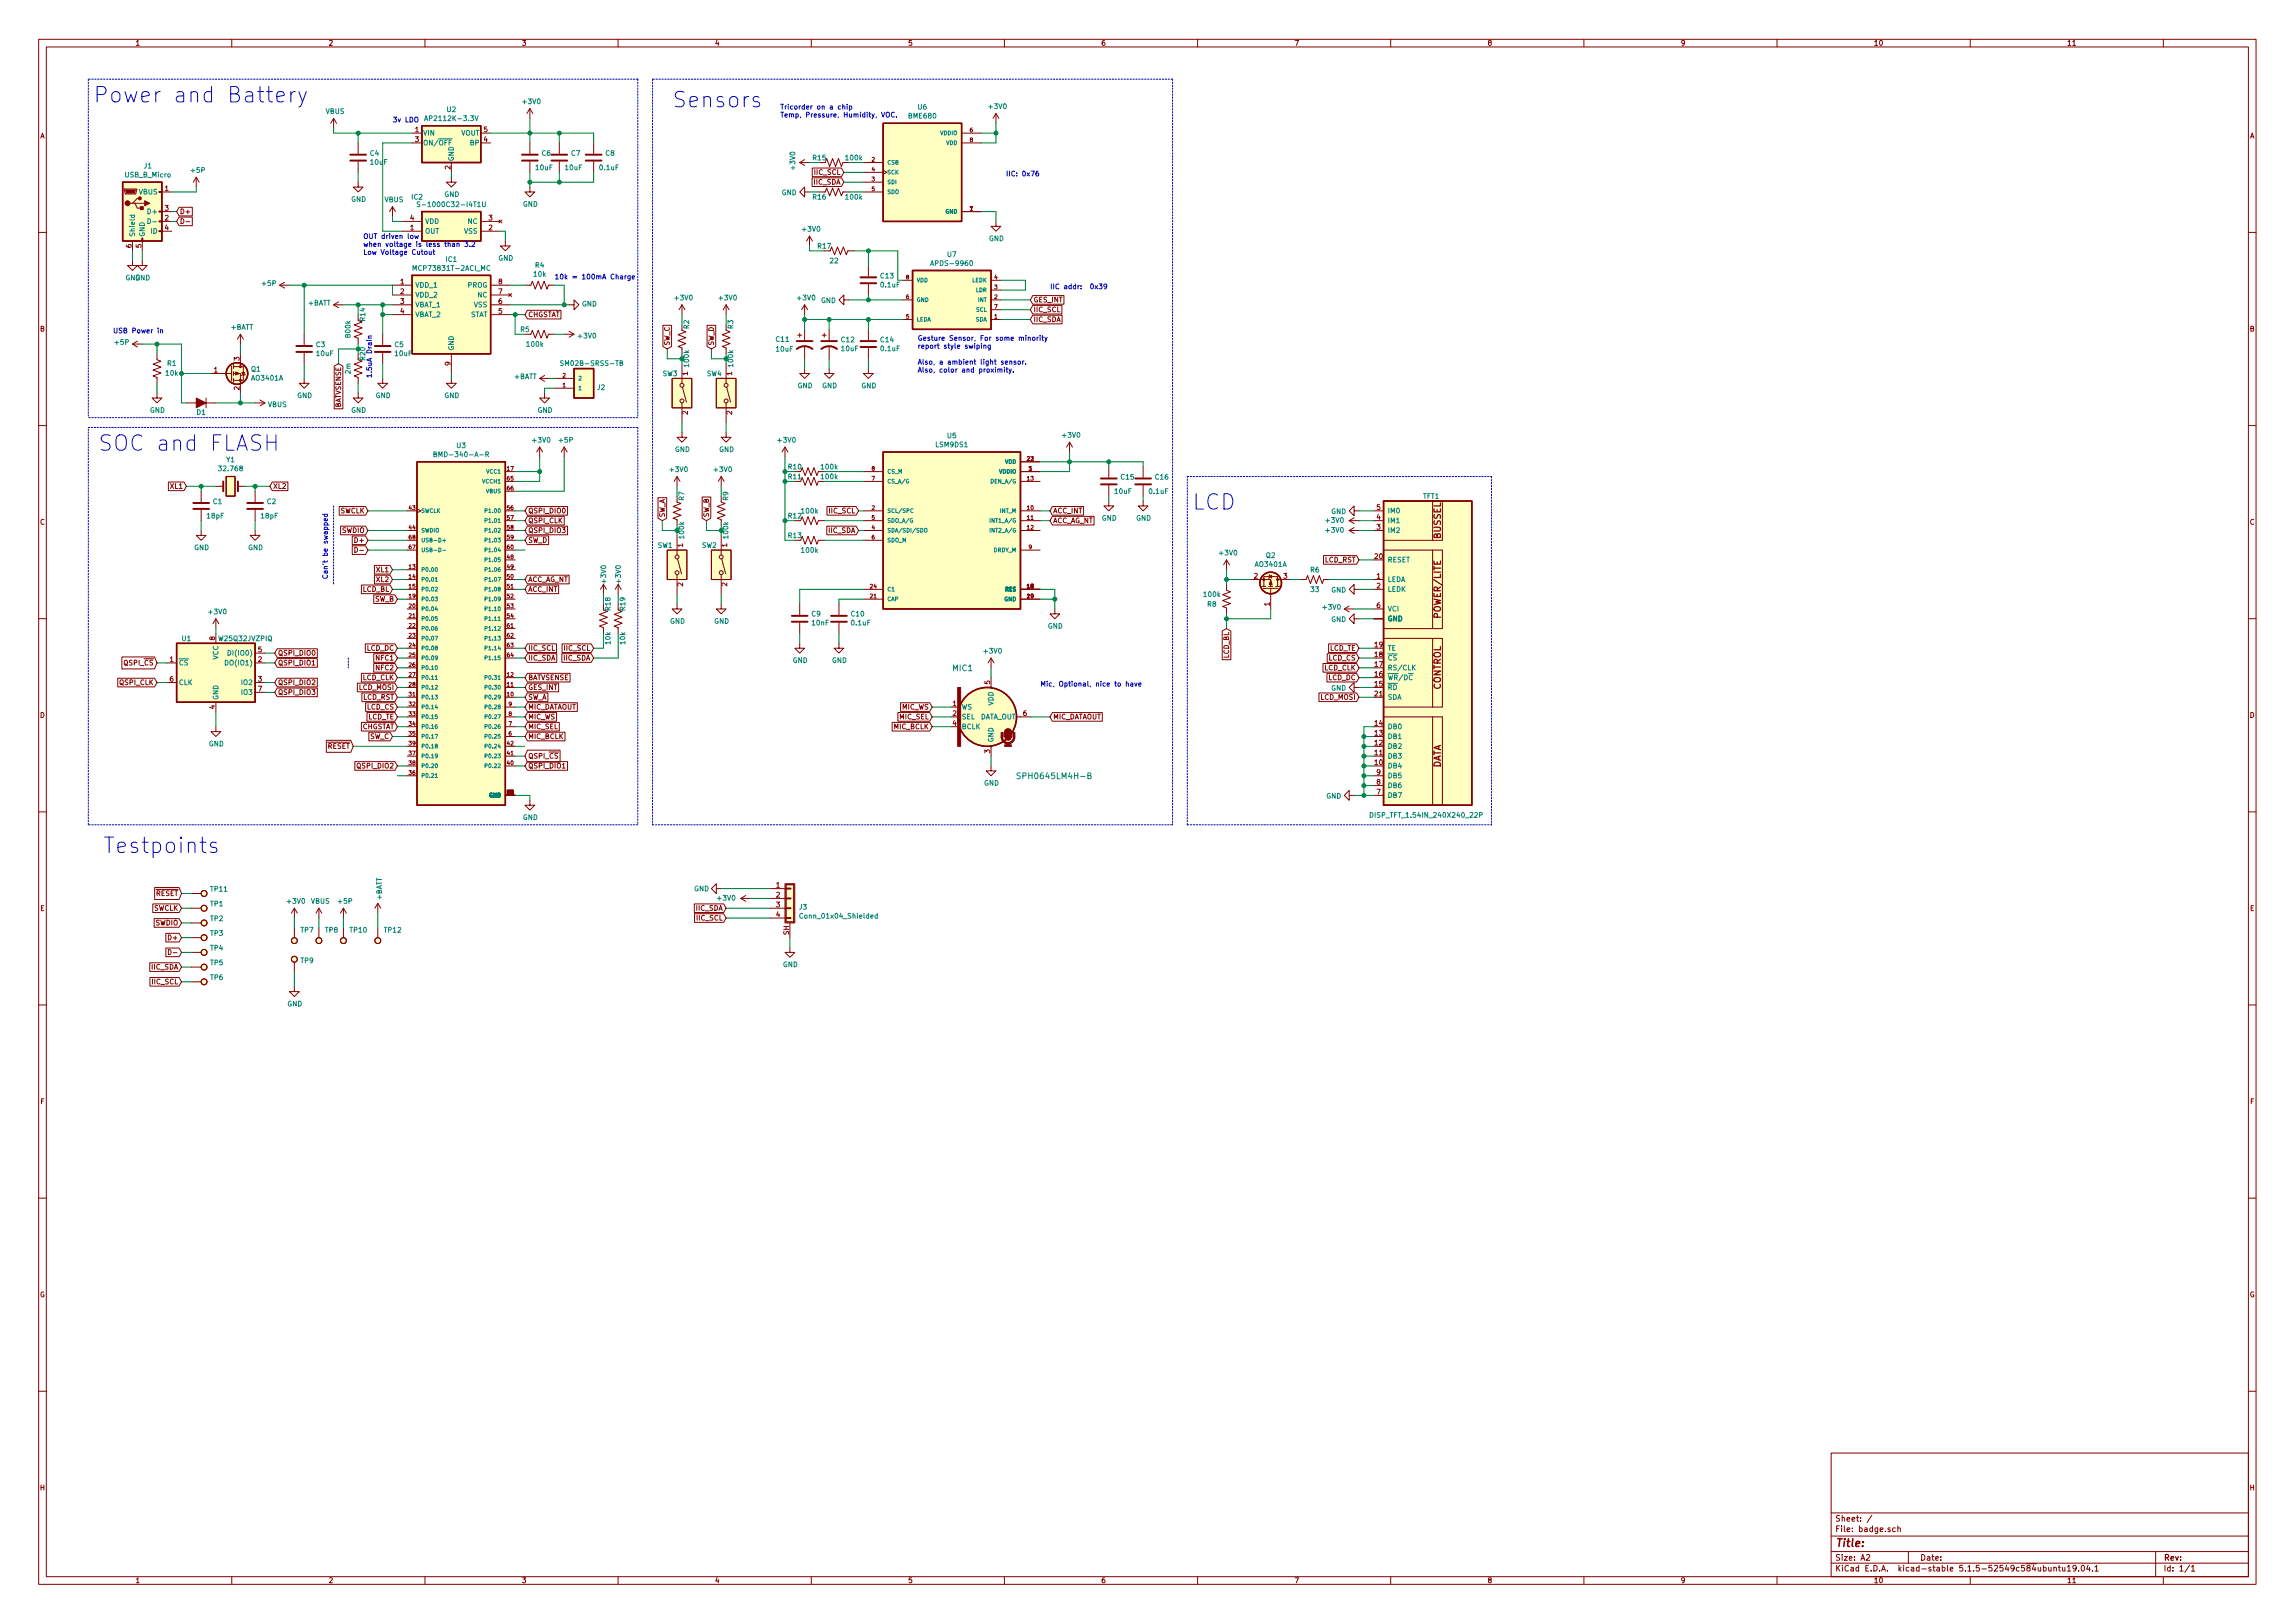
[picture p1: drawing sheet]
<svg xmlns="http://www.w3.org/2000/svg" width="594mm" height="420mm" viewBox="0 0 594 420" stroke-linecap="round" stroke-linejoin="round" font-family="sans-serif">
<defs><g id="words">
<g font-size="5.6" fill="#0000c2">
<text x="24.1" y="26.6">Power and Battery</text>
<text x="174" y="27.9">Sensors</text>
<text x="25.4" y="116.8">SOC and FLASH</text>
<text x="308.6" y="132">LCD</text>
<text x="26.7" y="220.9">Testpoints</text>
</g>
<text font-size="2.8" fill="#840000" x="475" y="400.4">Title:</text>
<g font-size="2.3" fill="#840000">
<text x="373" y="139.5" transform="rotate(-90 373 139.5)">BUSSEL</text>
<text x="373" y="159.8" transform="rotate(-90 373 159.8)">POWER/LITE</text>
<text x="373" y="178.7" transform="rotate(-90 373 178.7)">CONTROL</text>
<text x="373" y="199" transform="rotate(-90 373 199)">DATA</text>
</g>
<g font-size="2.1" fill="#008484">
<text x="246.6" y="173.7">MIC1</text>
<text x="264.3" y="201.7">SPH0645LM4H-B</text>
</g>
<g font-size="2.1" fill="#840000">
<text x="475" y="393.9">Sheet: /</text>
<text x="475" y="396.6">File: badge.sch</text>
<text x="475" y="406.8">KiCad E.D.A. kicad-stable 5.1.5-52549c584ubuntu19.04.1</text>
<text x="475" y="404">Size: A2</text>
<text x="497" y="404">Date:</text>
<text x="560" y="404">Rev:</text>
<text x="560" y="406.8">Id: 1/1</text>
</g>
<g font-size="1.8" fill="#840000">
<text x="35" y="11.8">1</text>
<text x="85" y="11.8">2</text>
<text x="135" y="11.8">3</text>
<text x="185" y="11.8">4</text>
<text x="235" y="11.8">5</text>
<text x="285" y="11.8">6</text>
<text x="335" y="11.8">7</text>
<text x="385" y="11.8">8</text>
<text x="435" y="11.8">9</text>
<text x="485" y="11.8">10</text>
<text x="535" y="11.8">11</text>
<text x="10.4" y="35.8">A</text>
<text x="107.5" y="34.2">1</text>
<text x="125.2" y="34.2">5</text>
<text x="582.4" y="35.8">A</text>
<text x="107.5" y="36.7">3</text>
<text x="125.2" y="36.7">4</text>
<text x="116.6" y="43.8" transform="rotate(-90 116.6 43.8)">2</text>
<text x="210.7" y="47.8">IIC_SDA</text>
<text x="210.9" y="45.3">IIC_SCL</text>
<text x="42.7" y="49.4">1</text>
<text x="42.7" y="57.1">2</text>
<text x="42.7" y="54.5">3</text>
<text x="42.7" y="59.6">4</text>
<text x="46.5" y="55.4">D+</text>
<text x="106.2" y="59.6">1</text>
<text x="106.2" y="57.1">4</text>
<text x="126.5" y="59.6">2</text>
<text x="126.5" y="57.1">3</text>
<text x="34" y="64.2" transform="rotate(-90 34 64.2)">6</text>
<text x="36.6" y="64.2" transform="rotate(-90 36.6 64.2)">5</text>
<text x="103.7" y="73.6">1</text>
<text x="103.7" y="76.1">2</text>
<text x="129.1" y="76.1">7</text>
<text x="129.1" y="73.6">8</text>
<text x="103.7" y="78.7">3</text>
<text x="103.7" y="81.2">4</text>
<text x="129.1" y="81.2">5</text>
<text x="129.1" y="78.7">6</text>
<text x="136.7" y="82.1">CHGSTAT</text>
<text x="267.5" y="83.4">IIC_SDA</text>
<text x="267.5" y="80.8">IIC_SCL</text>
<text x="267.5" y="78.3">GES_INT</text>
<text x="10.4" y="85.8">B</text>
<text x="173.4" y="89.6" transform="rotate(-90 173.4 89.6)">SW_C</text>
<text x="184.8" y="89.6" transform="rotate(-90 184.8 89.6)">SW_D</text>
<text x="582.4" y="85.8">B</text>
<text x="62" y="93.4" transform="rotate(-90 62 93.4)">3</text>
<text x="116.6" y="94.6" transform="rotate(-90 116.6 94.6)">9</text>
<text x="55.4" y="96.4">1</text>
<text x="62" y="101" transform="rotate(-90 62 101)">2</text>
<text x="178.1" y="97.2" transform="rotate(-90 178.1 97.2)">1</text>
<text x="189.5" y="97.2" transform="rotate(-90 189.5 97.2)">1</text>
<text x="88.3" y="105.8" transform="rotate(-90 88.3 105.8)">BATVSENSE</text>
<text x="178.1" y="107.3" transform="rotate(-90 178.1 107.3)">2</text>
<text x="189.5" y="107.3" transform="rotate(-90 189.5 107.3)">2</text>
<text x="44.2" y="126.5">XL1</text>
<text x="70.6" y="126.5">XL2</text>
<text x="356.4" y="132">5</text>
<text x="10.4" y="135.8">C</text>
<text x="88" y="132.9">SWCLK</text>
<text x="88.5" y="138">SWDIO</text>
<text x="136.7" y="138">QSPI_DIO3</text>
<text x="136.7" y="132.9">QSPI_DIO0</text>
<text x="136.7" y="135.4">QSPI_CLK</text>
<text x="172.1" y="134" transform="rotate(-90 172.1 134)">SW_A</text>
<text x="183.5" y="134" transform="rotate(-90 183.5 134)">SW_B</text>
<text x="214.5" y="138">IIC_SDA</text>
<text x="214.7" y="132.9">IIC_SCL</text>
<text x="272.6" y="135.4">ACC_AG_NT</text>
<text x="272.6" y="132.9">ACC_INT</text>
<text x="356.4" y="137.1">3</text>
<text x="356.4" y="134.5">4</text>
<text x="582.4" y="135.8">C</text>
<text x="92.2" y="140.5">D+</text>
<text x="136.7" y="140.5">SW_D</text>
<text x="176.8" y="141.6" transform="rotate(-90 176.8 141.6)">1</text>
<text x="188.2" y="141.6" transform="rotate(-90 188.2 141.6)">1</text>
<text x="97.6" y="148.1">XL1</text>
<text x="324.6" y="149.8">2</text>
<text x="332.3" y="149.8">3</text>
<text x="342.8" y="145.6">LCD_RST</text>
<text x="355.9" y="144.7">20</text>
<text x="356.4" y="149.8">1</text>
<text x="93.8" y="153.2">LCD_BL</text>
<text x="97" y="155.7">SW_B</text>
<text x="97.6" y="150.7">XL2</text>
<text x="136.7" y="150.7">ACC_AG_NT</text>
<text x="136.7" y="153.2">ACC_INT</text>
<text x="176.8" y="151.8" transform="rotate(-90 176.8 151.8)">2</text>
<text x="188.2" y="151.8" transform="rotate(-90 188.2 151.8)">2</text>
<text x="356.4" y="152.3">2</text>
<text x="328.7" y="156.9" transform="rotate(-90 328.7 156.9)">1</text>
<text x="356.4" y="157.4">6</text>
<text x="55.6" y="165.8" transform="rotate(-90 55.6 165.8)">8</text>
<text x="355.9" y="167.6">19</text>
<text x="32.2" y="172.3">QSPI_CS</text>
<text x="44" y="171.4">1</text>
<text x="66.8" y="171.4">2</text>
<text x="66.8" y="168.8">5</text>
<text x="71.9" y="172.3">QSPI_DIO1</text>
<text x="71.9" y="169.7">QSPI_DIO0</text>
<text x="94.9" y="168.4">LCD_DC</text>
<text x="97.5" y="173.5">NFC2</text>
<text x="97.5" y="171">NFC1</text>
<text x="136.7" y="168.4">IIC_SCL</text>
<text x="136.7" y="171">IIC_SDA</text>
<text x="145.9" y="171">IIC_SDA</text>
<text x="146.1" y="168.4">IIC_SCL</text>
<text x="318.1" y="170.5" transform="rotate(-90 318.1 170.5)">LCD_BL</text>
<text x="342.7" y="173.5">LCD_CLK</text>
<text x="343.9" y="171">LCD_CS</text>
<text x="344.1" y="168.4">LCD_TE</text>
<text x="355.9" y="172.6">17</text>
<text x="355.9" y="170.1">18</text>
<text x="31" y="177.3">QSPI_CLK</text>
<text x="44" y="176.4">6</text>
<text x="66.8" y="176.4">3</text>
<text x="66.8" y="179">7</text>
<text x="71.9" y="177.3">QSPI_DIO2</text>
<text x="71.9" y="179.9">QSPI_DIO3</text>
<text x="92.9" y="178.6">LCD_MOSI</text>
<text x="93.8" y="176.1">LCD_CLK</text>
<text x="136.7" y="176.1">BATVSENSE</text>
<text x="136.7" y="178.6">GES_INT</text>
<text x="256.3" y="177.2" transform="rotate(-90 256.3 177.2)">5</text>
<text x="343.8" y="176.1">LCD_DC</text>
<text x="355.9" y="177.7">15</text>
<text x="355.9" y="175.2">16</text>
<text x="10.4" y="185.8">D</text>
<text x="55.6" y="183.5" transform="rotate(-90 55.6 183.5)">4</text>
<text x="93.9" y="181.1">LCD_RST</text>
<text x="95" y="183.7">LCD_CS</text>
<text x="136.7" y="181.1">SW_A</text>
<text x="136.7" y="183.7">MIC_DATAOUT</text>
<text x="233.4" y="183.7">MIC_WS</text>
<text x="246.6" y="182.8">1</text>
<text x="246.6" y="185.3">2</text>
<text x="264.9" y="185.3">6</text>
<text x="341.9" y="181.1">LCD_MOSI</text>
<text x="355.9" y="180.3">21</text>
<text x="582.4" y="185.8">D</text>
<text x="93.5" y="188.8">CHGSTAT</text>
<text x="95.2" y="186.2">LCD_TE</text>
<text x="95.7" y="191.3">SW_C</text>
<text x="136.7" y="186.2">MIC_WS</text>
<text x="136.7" y="191.3">MIC_BCLK</text>
<text x="136.7" y="188.8">MIC_SEL</text>
<text x="231.4" y="188.8">MIC_BCLK</text>
<text x="232.8" y="186.2">MIC_SEL</text>
<text x="246.6" y="187.9">4</text>
<text x="272.6" y="186.2">MIC_DATAOUT</text>
<text x="355.9" y="190.4">13</text>
<text x="355.9" y="187.9">14</text>
<text x="84.8" y="193.8">RESET</text>
<text x="136.7" y="196.4">QSPI_CS</text>
<text x="256.3" y="195" transform="rotate(-90 256.3 195)">3</text>
<text x="355.9" y="195.5">11</text>
<text x="355.9" y="193">12</text>
<text x="92.7" y="198.9">QSPI_DIO2</text>
<text x="136.7" y="198.9">QSPI_DIO1</text>
<text x="355.9" y="198">10</text>
<text x="356.4" y="203.1">8</text>
<text x="356.4" y="200.6">9</text>
<text x="356.4" y="205.7">7</text>
<text x="40.3" y="231.9">RESET</text>
<text x="200.9" y="229.8">1</text>
<text x="200.9" y="232.3">2</text>
<text x="10.4" y="235.8">E</text>
<text x="39.7" y="235.8">SWCLK</text>
<text x="40.2" y="239.6">SWDIO</text>
<text x="180.2" y="235.8">IIC_SDA</text>
<text x="180.4" y="238.3">IIC_SCL</text>
<text x="200.9" y="234.9">3</text>
<text x="200.9" y="237.4">4</text>
<text x="582.4" y="235.8">E</text>
<text x="43.9" y="243.4">D+</text>
<text x="204.2" y="242.1" transform="rotate(-90 204.2 242.1)">SH</text>
<text x="39.2" y="251">IIC_SDA</text>
<text x="39.4" y="254.8">IIC_SCL</text>
<text x="10.5" y="285.8">F</text>
<text x="582.5" y="285.8">F</text>
<text x="10.3" y="335.8">G</text>
<text x="582.3" y="335.8">G</text>
<text x="10.4" y="385.8">H</text>
<text x="582.4" y="385.8">H</text>
<text x="35" y="409.8">1</text>
<text x="85" y="409.8">2</text>
<text x="135" y="409.8">3</text>
<text x="185" y="409.8">4</text>
<text x="235" y="409.8">5</text>
<text x="285" y="409.8">6</text>
<text x="335" y="409.8">7</text>
<text x="385" y="409.8">8</text>
<text x="435" y="409.8">9</text>
<text x="485" y="409.8">10</text>
<text x="535" y="409.8">11</text>
</g>
<g font-size="1.8" fill="#008484">
<text x="84.3" y="29.5">VBUS</text>
<text x="115.7" y="29">U2</text>
<text x="135.5" y="26.9">+3V0</text>
<text x="237.6" y="28.4">U6</text>
<text x="256.1" y="28.2">+3V0</text>
<text x="109.5" y="35.1">VIN</text>
<text x="110.9" y="31.3">AP2112K-3.3V</text>
<text x="119.3" y="35.1">VOUT</text>
<text x="235.3" y="30.7">BME680</text>
<text x="95.8" y="40.3">C4</text>
<text x="109.5" y="37.6">ON/OFF</text>
<text x="117.5" y="41.8" transform="rotate(-90 117.5 41.8)">GND</text>
<text x="121.7" y="37.6">BP</text>
<text x="140.3" y="40.3">C6</text>
<text x="147.9" y="40.3">C7</text>
<text x="156.8" y="40.3">C8</text>
<text x="210.5" y="41.5">R15</text>
<text x="219" y="41.5">100k</text>
<text x="32.4" y="45.9">USB_B_Micro</text>
<text x="37.3" y="43.6">J1</text>
<text x="49.6" y="44.7">+5P</text>
<text x="96" y="42.6">10uF</text>
<text x="138.8" y="44">10uF</text>
<text x="146.4" y="44">10uF</text>
<text x="155.3" y="44">0.1uF</text>
<text x="205.8" y="43.8" transform="rotate(-90 205.8 43.8)">+3V0</text>
<text x="36" y="50.3">VBUS</text>
<text x="90.9" y="52.2">GND</text>
<text x="99.5" y="52.3">VBUS</text>
<text x="106.6" y="51.7">IC2</text>
<text x="109.7" y="53.6">S-1000C32-I4T1U</text>
<text x="115" y="51">GND</text>
<text x="135.3" y="53.5">GND</text>
<text x="202.3" y="50.5">GND</text>
<text x="210.5" y="51.7">R16</text>
<text x="219" y="51.7">100k</text>
<text x="38.6" y="55.4">D+</text>
<text x="110" y="58">VDD</text>
<text x="121.1" y="58">NC</text>
<text x="207.8" y="60">+3V0</text>
<text x="34.9" y="61.4" transform="rotate(-90 34.9 61.4)">Shield</text>
<text x="37.5" y="61.4" transform="rotate(-90 37.5 61.4)">GND</text>
<text x="39.1" y="60.5">ID</text>
<text x="110" y="60.5">OUT</text>
<text x="120.2" y="60.5">VSS</text>
<text x="211.7" y="64.4">R17</text>
<text x="256" y="62.4">GND</text>
<text x="107.7" y="70.1">MCP73831T-2ACI_MC</text>
<text x="115.5" y="67.8">IC1</text>
<text x="129" y="67.5">GND</text>
<text x="138.2" y="71.6">10k</text>
<text x="138.6" y="69.3">R4</text>
<text x="214.9" y="68.2">22</text>
<text x="241.7" y="68.8">APDS-9960</text>
<text x="245.3" y="66.5">U7</text>
<text x="32.5" y="72.6">GND</text>
<text x="35" y="72.6">GND</text>
<text x="68" y="74">+5P</text>
<text x="107.4" y="74.5">VDD_1</text>
<text x="107.4" y="77">VDD_2</text>
<text x="121" y="74.5">PROG</text>
<text x="123.7" y="77">NC</text>
<text x="174.8" y="77.7">+3V0</text>
<text x="186.3" y="77.7">+3V0</text>
<text x="206.6" y="77.7">+3V0</text>
<text x="228" y="72.1">C13</text>
<text x="228.1" y="74.4">0.1uF</text>
<text x="79.8" y="79.1">+BATT</text>
<text x="94.5" y="83.1" transform="rotate(-90 94.5 83.1)">R14</text>
<text x="107.4" y="79.5">VBAT_1</text>
<text x="107.4" y="82.1">VBAT_2</text>
<text x="121.6" y="82.1">STAT</text>
<text x="122.7" y="79.5">VSS</text>
<text x="150.6" y="79.3">GND</text>
<text x="212.5" y="78.5">GND</text>
<text x="29.9" y="89.2">+5P</text>
<text x="59.7" y="85.4">+BATT</text>
<text x="81.9" y="89.9">C3</text>
<text x="90.7" y="87.2" transform="rotate(-90 90.7 87.2)">800k</text>
<text x="102.2" y="89.9">C5</text>
<text x="134.8" y="85.9">R5</text>
<text x="136.5" y="89.8">100k</text>
<text x="149.8" y="87.6">+3V0</text>
<text x="178.4" y="85.1" transform="rotate(-90 178.4 85.1)">R2</text>
<text x="189.8" y="85.1" transform="rotate(-90 189.8 85.1)">R3</text>
<text x="200.9" y="88.5">C11</text>
<text x="217.8" y="88.6">C12</text>
<text x="228" y="88.6">C14</text>
<text x="43.3" y="94.7">R1</text>
<text x="82" y="92.2">10uF</text>
<text x="102.3" y="92.2">10uF</text>
<text x="117.5" y="90.8" transform="rotate(-90 117.5 90.8)">GND</text>
<text x="146" y="94.7">SM02B-SRSS-TB</text>
<text x="201" y="91">10uF</text>
<text x="217.9" y="90.9">10uF</text>
<text x="228.1" y="90.9">0.1uF</text>
<text x="43" y="97.2">10k</text>
<text x="65.1" y="96.2">Q1</text>
<text x="65.2" y="98.5">AO3401A</text>
<text x="90.7" y="96.7" transform="rotate(-90 90.7 96.7)">2m</text>
<text x="133.1" y="98.1">+BATT</text>
<text x="154.6" y="101">J2</text>
<text x="171.6" y="97.4">SW3</text>
<text x="183" y="97.4">SW4</text>
<text x="206.5" y="100.5">GND</text>
<text x="212.8" y="100.5">GND</text>
<text x="223" y="100.5">GND</text>
<text x="38.8" y="106.8">GND</text>
<text x="51" y="107.4">D1</text>
<text x="69.4" y="105.4">VBUS</text>
<text x="76.9" y="103">GND</text>
<text x="90.9" y="106.8">GND</text>
<text x="97.2" y="103">GND</text>
<text x="115" y="103">GND</text>
<text x="139.1" y="106.8">GND</text>
<text x="245.3" y="113.5">U5</text>
<text x="275.2" y="113.3">+3V0</text>
<text x="58.6" y="119.7">Y1</text>
<text x="113.7" y="118.3">BMD-340-A-R</text>
<text x="118.3" y="116">U3</text>
<text x="138" y="114.6">+3V0</text>
<text x="144.8" y="114.6">+5P</text>
<text x="174.7" y="117">GND</text>
<text x="186.1" y="117">GND</text>
<text x="201.5" y="114.6">+3V0</text>
<text x="242.3" y="115.8">LSM9DS1</text>
<text x="57" y="122">32.768</text>
<text x="173.6" y="122.2">+3V0</text>
<text x="185" y="122.2">+3V0</text>
<text x="204.1" y="124">R11</text>
<text x="204.1" y="121.5">R10</text>
<text x="212.7" y="124">100k</text>
<text x="212.7" y="121.5">100k</text>
<text x="290.2" y="124.1">C15</text>
<text x="299.1" y="124.1">C16</text>
<text x="55.2" y="130.5">C1</text>
<text x="69.2" y="130.5">C2</text>
<text x="177.1" y="129.6" transform="rotate(-90 177.1 129.6)">R7</text>
<text x="188.5" y="129.6" transform="rotate(-90 188.5 129.6)">R9</text>
<text x="288.6" y="127.9">10uF</text>
<text x="297.6" y="127.9">0.1uF</text>
<text x="368.4" y="129.1">TFT1</text>
<text x="53.7" y="134.2">18pF</text>
<text x="67.6" y="134.2">18pF</text>
<text x="204.1" y="134.2">R12</text>
<text x="207.6" y="132.9">100k</text>
<text x="285.2" y="134.8">GND</text>
<text x="294.1" y="134.8">GND</text>
<text x="343.4" y="135.3">+3V0</text>
<text x="343.4" y="137.9">+3V0</text>
<text x="344.6" y="133.1">GND</text>
<text x="359.2" y="138">IM2</text>
<text x="359.2" y="135.4">IM1</text>
<text x="359.2" y="132.9">IM0</text>
<text x="50.2" y="142.4">GND</text>
<text x="64.2" y="142.4">GND</text>
<text x="170.3" y="141.8">SW1</text>
<text x="181.7" y="141.8">SW2</text>
<text x="204.1" y="139.3">R13</text>
<text x="207.6" y="143.1">100k</text>
<text x="315.8" y="143.8">+3V0</text>
<text x="325" y="146.8">AO3401A</text>
<text x="327.8" y="144.4">Q2</text>
<text x="339.2" y="148.2">R6</text>
<text x="359.2" y="145.6">RESET</text>
<text x="156.9" y="150.8" transform="rotate(-90 156.9 150.8)">+3V0</text>
<text x="160.7" y="150.8" transform="rotate(-90 160.7 150.8)">+3V0</text>
<text x="311.7" y="154.5">100k</text>
<text x="339.4" y="153.3">33</text>
<text x="344.6" y="153.4">GND</text>
<text x="359.2" y="150.7">LEDA</text>
<text x="359.2" y="153.2">LEDK</text>
<text x="54.2" y="159">+3V0</text>
<text x="158" y="158" transform="rotate(-90 158 158)">R18</text>
<text x="161.8" y="158" transform="rotate(-90 161.8 158)">R19</text>
<text x="173.4" y="161.5">GND</text>
<text x="184.9" y="161.5">GND</text>
<text x="210.1" y="159.6">C9</text>
<text x="210.3" y="161.9">10nF</text>
<text x="220.4" y="159.6">C10</text>
<text x="220.5" y="161.9">0.1uF</text>
<text x="312.6" y="157.1">R8</text>
<text x="342.6" y="157.8">+3V0</text>
<text x="344.6" y="161">GND</text>
<text x="359.2" y="160.8">GND</text>
<text x="359.2" y="158.3">VCI</text>
<text x="47.1" y="166">U1</text>
<text x="56.9" y="166">W25Q32JVZPIQ</text>
<text x="158" y="166.7" transform="rotate(-90 158 166.7)">10k</text>
<text x="161.8" y="166.7" transform="rotate(-90 161.8 166.7)">10k</text>
<text x="271.2" y="162.7">GND</text>
<text x="46.2" y="172.3">CS</text>
<text x="56.5" y="170.8" transform="rotate(-90 56.5 170.8)">VCC</text>
<text x="58.9" y="172.3">DO(IO1)</text>
<text x="59.7" y="169.7">DI(IO0)</text>
<text x="205.2" y="171.6">GND</text>
<text x="215.3" y="171.6">GND</text>
<text x="254.8" y="169.2">+3V0</text>
<text x="359.2" y="173.5">RS/CLK</text>
<text x="359.2" y="171">CS</text>
<text x="359.2" y="168.4">TE</text>
<text x="46.2" y="177.3">CLK</text>
<text x="62.7" y="177.3">IO2</text>
<text x="62.7" y="179.9">IO3</text>
<text x="344.6" y="178.8">GND</text>
<text x="359.2" y="178.6">RD</text>
<text x="359.2" y="176.1">WR/DC</text>
<text x="56.5" y="181.3" transform="rotate(-90 56.5 181.3)">GND</text>
<text x="248.9" y="183.7">WS</text>
<text x="257.2" y="182.7" transform="rotate(-90 257.2 182.7)">VDD</text>
<text x="359.2" y="181.1">SDA</text>
<text x="248.9" y="186.2">SEL DATA_OUT</text>
<text x="248.9" y="188.8">BCLK</text>
<text x="359.2" y="191.3">DB1</text>
<text x="359.2" y="188.8">DB0</text>
<text x="54.1" y="193.2">GND</text>
<text x="257.2" y="192.2" transform="rotate(-90 257.2 192.2)">GND</text>
<text x="359.2" y="196.4">DB3</text>
<text x="359.2" y="193.8">DB2</text>
<text x="254.7" y="203.4">GND</text>
<text x="359.2" y="198.9">DB4</text>
<text x="359.2" y="201.5">DB5</text>
<text x="343.3" y="206.7">GND</text>
<text x="359.2" y="206.5">DB7</text>
<text x="359.2" y="204">DB6</text>
<text x="135.3" y="212.3">GND</text>
<text x="355.8" y="211.7">DISP_TFT_1.54IN_240X240_22P</text>
<text x="54.6" y="230.8">TP11</text>
<text x="74.5" y="234">+3V0</text>
<text x="80.5" y="234">VBUS</text>
<text x="87.7" y="234">+5P</text>
<text x="98.9" y="233" transform="rotate(-90 98.9 233)">+BATT</text>
<text x="179.7" y="230.7">GND</text>
<text x="185.9" y="233.1">+3V0</text>
<text x="54.5" y="234.6">TP1</text>
<text x="54.5" y="238.4">TP2</text>
<text x="206.9" y="235.5">J3</text>
<text x="207.7" y="237.8">Conn_01x04_Shielded</text>
<text x="54.5" y="242.3">TP3</text>
<text x="77.9" y="241.4">TP7</text>
<text x="84.2" y="241.4">TP8</text>
<text x="90.7" y="241.4">TP10</text>
<text x="99.5" y="241.4">TP12</text>
<text x="54.5" y="249.9">TP5</text>
<text x="54.5" y="246.1">TP4</text>
<text x="77.9" y="249.3">TP9</text>
<text x="202.6" y="250.4">GND</text>
<text x="54.5" y="253.7">TP6</text>
<text x="74.4" y="260.5">GND</text>
</g>
<g font-size="1.8" fill="#0000c2">
<text x="201.9" y="28.3">Tricorder on a chip</text>
<text x="101.6" y="31.7">3v LDO</text>
<text x="201.9" y="30.4">Temp, Pressure, Humidity, VOC.</text>
<text x="260.3" y="45.6">IIC: 0x76</text>
<text x="94" y="61.8">OUT driven low</text>
<text x="94" y="63.9">when voltage is less than 3.2</text>
<text x="94" y="66">Low Voltage Cutout</text>
<text x="143.5" y="72.3">10k = 100mA Charge</text>
<text x="271.8" y="74.8">IIC addr: 0x39</text>
<text x="29.2" y="86.3">USB Power in</text>
<text x="237.5" y="88.2">Gesture Sensor, For some minority</text>
<text x="237.5" y="90.3">report style swiping</text>
<text x="237.5" y="94.4">Also, a ambient light sensor.</text>
<text x="96.3" y="98" transform="rotate(-90 96.3 98)">1.5uA Drain</text>
<text x="237.5" y="96.4">Also, color and proximity.</text>
<text x="84.8" y="150" transform="rotate(-90 84.8 150)">Can't be swapped</text>
<text x="269.2" y="177.7">Mic, Optional, nice to have</text>
</g>
<g font-size="1.8" fill="#008400">
<text x="94.5" y="93.2" transform="rotate(-90 94.5 93.2)">R20</text>
<text x="178.4" y="94.8" transform="rotate(-90 178.4 94.8)">100k</text>
<text x="189.8" y="94.8" transform="rotate(-90 189.8 94.8)">100k</text>
<text x="177.1" y="139.3" transform="rotate(-90 177.1 139.3)">100k</text>
<text x="188.5" y="139.3" transform="rotate(-90 188.5 139.3)">100k</text>
</g>
<g font-size="1.4" fill="#008484">
<text x="243.4" y="35">VDDIO</text>
<text x="244.9" y="37.5">VDD</text>
<text x="229.6" y="42.6">CSB</text>
<text x="229.6" y="47.7">SDI</text>
<text x="229.6" y="45.1">SCK</text>
<text x="229.6" y="50.2">SDO</text>
<text x="244.8" y="55.3">GND</text>
<text x="237.2" y="73.1">VDD</text>
<text x="251.7" y="73.1">LEDK</text>
<text x="252.6" y="75.6">LDR</text>
<text x="237.2" y="83.2">LEDA</text>
<text x="237.2" y="78.1">GND</text>
<text x="252.5" y="83.2">SDA</text>
<text x="252.7" y="80.7">SCL</text>
<text x="253.2" y="78.1">INT</text>
<text x="149.6" y="101">1</text>
<text x="149.6" y="98.5">2</text>
<text x="125" y="125.1">VCCH1</text>
<text x="126" y="122.6">VCC1</text>
<text x="229.6" y="125.1">CS_A/G</text>
<text x="229.6" y="122.6">CS_M</text>
<text x="256.8" y="125.1">DEN_A/G</text>
<text x="258.7" y="122.6">VDDIO</text>
<text x="260.1" y="120.1">VDD</text>
<text x="125.9" y="127.7">VBUS</text>
<text x="109" y="132.8">SWCLK</text>
<text x="109" y="137.8">SWDIO</text>
<text x="126.1" y="132.8">P1.00</text>
<text x="126.1" y="135.3">P1.01</text>
<text x="126.1" y="137.8">P1.02</text>
<text x="229.6" y="132.8">SCL/SPC</text>
<text x="229.6" y="137.8">SDA/SDI/SDO</text>
<text x="229.6" y="135.3">SDO_A/G</text>
<text x="256.8" y="135.3">INT1_A/G</text>
<text x="256.8" y="137.8">INT2_A/G</text>
<text x="258.9" y="132.8">INT_M</text>
<text x="109" y="142.9">USB-D-</text>
<text x="109" y="140.4">USB-D+</text>
<text x="126.1" y="140.4">P1.03</text>
<text x="126.1" y="142.9">P1.04</text>
<text x="229.6" y="140.4">SDO_M</text>
<text x="257.2" y="142.9">DRDY_M</text>
<text x="109" y="148">P0.00</text>
<text x="126.1" y="145.5">P1.05</text>
<text x="126.1" y="148">P1.06</text>
<text x="109" y="150.5">P0.01</text>
<text x="109" y="153.1">P0.02</text>
<text x="109" y="155.6">P0.03</text>
<text x="126.1" y="150.5">P1.07</text>
<text x="126.1" y="153.1">P1.08</text>
<text x="126.1" y="155.6">P1.09</text>
<text x="229.6" y="155.6">CAP</text>
<text x="229.6" y="153.1">C1</text>
<text x="260" y="155.6">GND</text>
<text x="260.2" y="153.1">RES</text>
<text x="109" y="158.2">P0.04</text>
<text x="109" y="160.7">P0.05</text>
<text x="126.1" y="158.2">P1.10</text>
<text x="126.1" y="160.7">P1.11</text>
<text x="109" y="163.2">P0.06</text>
<text x="109" y="165.8">P0.07</text>
<text x="126.1" y="163.2">P1.12</text>
<text x="126.1" y="165.8">P1.13</text>
<text x="109" y="168.3">P0.08</text>
<text x="109" y="170.9">P0.09</text>
<text x="109" y="173.4">P0.10</text>
<text x="126.1" y="168.3">P1.14</text>
<text x="126.1" y="170.9">P1.15</text>
<text x="109" y="175.9">P0.11</text>
<text x="109" y="178.5">P0.12</text>
<text x="126.1" y="178.5">P0.30</text>
<text x="126.1" y="175.9">P0.31</text>
<text x="109" y="181">P0.13</text>
<text x="109" y="183.6">P0.14</text>
<text x="126.1" y="181">P0.29</text>
<text x="126.1" y="183.6">P0.28</text>
<text x="109" y="186.1">P0.15</text>
<text x="109" y="188.6">P0.16</text>
<text x="109" y="191.2">P0.17</text>
<text x="126.1" y="191.2">P0.25</text>
<text x="126.1" y="188.6">P0.26</text>
<text x="126.1" y="186.1">P0.27</text>
<text x="109" y="196.3">P0.19</text>
<text x="109" y="193.7">P0.18</text>
<text x="126.1" y="196.3">P0.23</text>
<text x="126.1" y="193.7">P0.24</text>
<text x="109" y="201.3">P0.21</text>
<text x="109" y="198.8">P0.20</text>
<text x="126.1" y="198.8">P0.22</text>
<text x="126.6" y="206.4">GND</text>
</g>
<g font-size="1.4" fill="#840000">
<text x="251.1" y="34.2">6</text>
<text x="225.7" y="41.8">2</text>
<text x="251.1" y="36.7">8</text>
<text x="225.7" y="46.9">3</text>
<text x="225.7" y="44.4">4</text>
<text x="225.7" y="49.4">5</text>
<text x="251.1" y="54.5">1</text>
<text x="234.6" y="77.4">6</text>
<text x="234.6" y="72.3">8</text>
<text x="257.4" y="77.4">2</text>
<text x="257.4" y="74.8">3</text>
<text x="257.4" y="72.3">4</text>
<text x="234.6" y="82.5">5</text>
<text x="257.4" y="82.5">1</text>
<text x="257.4" y="79.9">7</text>
<text x="145.7" y="100.2">1</text>
<text x="145.7" y="97.7">2</text>
<text x="265.9" y="119.3">22</text>
<text x="266.7" y="119.3">3</text>
<text x="131.3" y="121.8">17</text>
<text x="131.3" y="124.4">65</text>
<text x="225.7" y="124.4">7</text>
<text x="225.7" y="121.8">8</text>
<text x="265.9" y="124.4">13</text>
<text x="266.3" y="121.8">1</text>
<text x="105.9" y="132">43</text>
<text x="131.3" y="132">56</text>
<text x="131.3" y="126.9">66</text>
<text x="225.7" y="132">2</text>
<text x="265.9" y="132">10</text>
<text x="105.9" y="137.1">44</text>
<text x="131.3" y="134.5">57</text>
<text x="131.3" y="137.1">58</text>
<text x="225.7" y="137.1">4</text>
<text x="225.7" y="134.5">5</text>
<text x="265.9" y="134.5">11</text>
<text x="265.9" y="137.1">12</text>
<text x="105.9" y="142.2">67</text>
<text x="105.9" y="139.6">68</text>
<text x="131.3" y="139.6">59</text>
<text x="131.3" y="142.2">60</text>
<text x="225.7" y="139.6">6</text>
<text x="266.3" y="142.2">9</text>
<text x="105.9" y="147.2">13</text>
<text x="105.9" y="149.8">14</text>
<text x="131.3" y="144.7">48</text>
<text x="131.3" y="147.2">49</text>
<text x="131.3" y="149.8">50</text>
<text x="105.9" y="152.3">15</text>
<text x="105.9" y="154.9">19</text>
<text x="131.3" y="152.3">51</text>
<text x="131.3" y="154.9">52</text>
<text x="225.3" y="154.9">21</text>
<text x="225.3" y="152.3">24</text>
<text x="265.9" y="152.3">14</text>
<text x="265.9" y="154.9">19</text>
<text x="266.7" y="152.3">7</text>
<text x="105.9" y="157.4">20</text>
<text x="105.9" y="159.9">21</text>
<text x="131.3" y="157.4">53</text>
<text x="131.3" y="159.9">54</text>
<text x="105.9" y="162.5">22</text>
<text x="105.9" y="165">23</text>
<text x="105.9" y="167.6">24</text>
<text x="131.3" y="162.5">61</text>
<text x="131.3" y="165">62</text>
<text x="131.3" y="167.6">63</text>
<text x="105.9" y="170.1">25</text>
<text x="105.9" y="172.6">26</text>
<text x="131.3" y="170.1">64</text>
<text x="105.9" y="175.2">27</text>
<text x="105.9" y="177.7">28</text>
<text x="131.3" y="177.7">11</text>
<text x="131.3" y="175.2">12</text>
<text x="105.9" y="180.3">31</text>
<text x="105.9" y="182.8">32</text>
<text x="105.9" y="185.3">33</text>
<text x="131.3" y="180.3">10</text>
<text x="131.7" y="185.3">8</text>
<text x="131.7" y="182.8">9</text>
<text x="105.9" y="187.9">34</text>
<text x="105.9" y="190.4">35</text>
<text x="131.7" y="190.4">6</text>
<text x="131.7" y="187.9">7</text>
<text x="105.9" y="195.5">37</text>
<text x="105.9" y="193">39</text>
<text x="131.3" y="195.5">41</text>
<text x="131.3" y="193">42</text>
<text x="105.9" y="200.6">36</text>
<text x="105.9" y="198">38</text>
<text x="131.3" y="198">40</text>
<text x="131.7" y="205.7">4</text>
<text x="131.7" y="205.7">5</text>
</g>
</g></defs>
<g fill="none" stroke="#840000" stroke-width=".26">
<path d="M10 10.2h574v400h-574zM12 12.2h570v396h-570zM60 10.2v2M110 10.2v2M160 10.2v2M210 10.2v2M260 10.2v2M310 10.2v2M360 10.2v2M410 10.2v2M460 10.2v2M510 10.2v2"/>
<path d="M536.5 11.8h.8M560 10.2v2M86.4 30.6l-.8 1.3M86.4 30.6v2.6M86.4 30.6l.7 1.3M92.7 37v2.8M106.7 34.5h2.5M106.7 37h2.5M124.5 34.5h2.5M124.5 37h2.5M137.2 28.1v2.5M137.2 37v2.8"/>
<path d="M137.2 28.1l-.8 1.3M137.2 28.1l.7 1.3M144.8 37v2.8M153.7 37v2.8M248.9 34.5h5.1M248.9 37h5.1M257.8 29.4l-.8 1.2M257.8 29.4v2.5M257.8 29.4l.8 1.2M32.1 48.9h3.3v.3l-.2 1h-2.8zM34.3 52.6h.6l.7 1.3h1.2M34.9 52.6h2.6"/>
<path d="M36.2 51.4h-.6l-1.3 1.2h-.6M41.1 59.7h.8v.3h-.8zM41.1 57.2h.8v.2h-.8zM41.1 54.7h.8v.2h-.8zM41.1 49.6h.8v.2h-.8zM41.9 49.7h2.5M41.9 57.3h2.5M41.9 54.8h2.5M41.9 59.9h2.5M46.4 53.7h3.4v2.2h-3.4l-.7-1.1zM46.4 56.2h3.4v2.2h-3.4l-.7-1.1zM46.9 56.6a.64 .64 0 0 1 .7 .6 .64 .64 0 0 1-.7 .7z"/>
<path d="M48.1 57.4h1M50.8 45.9l-.8 1.3M50.8 45.9v2.5M50.8 45.9l.8 1.3M92.7 47.2v1.2h1.3l-1.3 1.3-1.3-1.3h1.3M92.7 41.8v2.8M101.6 53.5l.8 1.3M101.6 53.5l-.8 1.3M101.6 53.5v2.5M104.1 57.3h5.1M104.1 59.9h5.1M116.8 45.9v1.3h1.3l-1.3 1.2-1.2-1.2h1.2"/>
<path d="M116.8 42.1v2.5M124.5 57.3h5M124.5 59.9h5M129.2 56.9l.7 .8M129.9 56.9l-.7 .8M137.2 48.4v1.3h1.2l-1.2 1.3-1.3-1.3h1.3M137.2 41.8v2.8M144.8 41.8v2.8M153.7 41.8v2.8M207 42.1h2.5M207 42.1l1.3 .7M208.3 49.7v-1.3l-1.3 1.3 1.3 1.3v-1.3h1.2"/>
<path d="M208.3 41.3l-1.3 .8M210.2 46h7.6l.6 1.2-.6 1.1h-7.6zM210.3 43.5h7.5l.6 1.1-.6 1.1h-7.5zM212.1 49.7h1.5l.4-1 .8 2 .7-2 .8 2 .7-2 .8 2 .4-1h1.5M213.6 42.1l.4-1 .8 2 .7-2 .8 2 .7-2 .8 2 .4-1h1.5M223.5 42.1h5.1M223.5 49.7h5.1M223.5 47.2h5.1M223.5 44.6h5.1M228.6 44.1l1 .5-1 .5M248.9 54.8h5.1M257.8 57.3v1.3h1.3l-1.3 1.3-1.3-1.3h1.3"/>
<path d="M10 60.2h2M34.3 67.5v1.2h1.3l-1.3 1.3-1.3-1.3h1.3M34.3 62.4v2.5M36.7 61.6h.3v.8h-.3zM36.8 67.5v1.2h1.3l-1.3 1.3-1.2-1.3h1.2M36.8 62.4v2.5M72.4 73.8l1.3 .8M72.4 73.8h2.5M73.7 73.1l-1.3 .7M86.4 78.9l1.2 .8M86.4 78.9h2.5M87.6 78.1l-1.2 .8"/>
<path d="M101.6 78.9h5.1M101.6 73.8h5.1M101.6 76.4h5.1M127 78.9h5.1M127 73.8h5.1M127 76.4h5.1M130.8 62.4v1.3h1.3l-1.3 1.2-1.3-1.2h1.3M131.7 76l.8 .8M132.5 76l-.8 .8M135.9 73.8h1.5l.4-1 .8 2 .7-2 .8 2 .7-2 .8 2 .4-1h1.5M147.3 78.9h1.3v-1.3l1.3 1.3-1.3 1.3v-1.3M176.5 78.9v2.5"/>
<path d="M176.5 78.9l-.7 1.3M176.5 78.9l.8 1.3M188 78.9v2.5M188 78.9l-.8 1.3M188 78.9l.7 1.3M208.3 78.9l-.8 1.3M208.3 78.9v2.5M208.3 78.9l.7 1.3M209.5 61.1l-.7 1.3M209.5 61.1v2.6M209.5 61.1l.8 1.3M214.9 64.9l.4-1 .7 2.1 .8-2.1 .8 2.1 .7-2.1 .8 2.1 .4-1.1h1.5"/>
<path d="M218.4 77.6v-1.2l-1.2 1.2 1.2 1.3v-1.3h1.3M224.8 68.7v2.8M224.8 73.6v2.8M233.7 77.6h2.5M233.7 72.6h2.5M256.5 77.6h2.6M256.5 75.1h2.6M256.5 72.6h2.6M267.3 79.1h7.6v2.2h-7.6l-.6-1.1zM267.3 76.5h8.1v2.3h-8.1l-.6-1.2zM582 60.2h2M34.3 89.1l1.3 .7"/>
<path d="M34.3 89.1h2.5M35.6 88.3l-1.3 .8M40.6 91.6v1.5l1.1 .4-2.1 .8 2.1 .7-2.1 .8 2.1 .8-2.1 .7 1 .4v1.5M54.6 96.7h5.3M59.9 94.8v3.8M60.5 96.7h1.7v5.1M60.5 94.9h2.5v3.6h-2.5M60.5 94.4v1M60.5 96.2v1M60.5 98v1M62.2 86.5v2.6M62.2 91.6v3.3"/>
<path d="M62.2 86.5l-.7 1.3M62.2 86.5l.8 1.3M62.6 96.4h.8l-.4 .7zM63.5 96.9l-1 .3M78.7 98v1.2h1.3l-1.3 1.3-1.2-1.3h1.2M78.7 86.5v2.8M78.7 91.4v2.7M86.5 94.8l1.1-.7 1.1 .7v11h-2.2zM92.7 93.1l1 .4-2 .8 2 .7-2 .8 2 .8-2 .7 1 .4v1.5M92.7 83l1 .4-2 .7 2 .8-2 .7 2 .8-2 .8 1 .3v1.6M99.1 98v1.2h1.2l-1.2 1.3-1.3-1.3h1.3M99.1 86.5v2.8"/>
<path d="M99.1 91.4v2.7M101.6 81.4h5.1M116.8 98v1.2h1.3l-1.3 1.3-1.2-1.3h1.2M116.8 91.6v5.1M127 81.4h5.1M136.5 80.3h8.7v2.3h-8.7l-.6-1.2zM137.4 86.5l.4-1 .8 2 .7-2 .8 2 .7-2 .8 2 .4-1h1.5M139.7 98l1.3 .7M139.7 98h2.5M141 97.2l-1.3 .8M143.5 98h5.1M146 86.5h2.6"/>
<path d="M147.3 85.8l1.3 .7M148.6 86.5l-1.3 .8M171.6 84.2h2.2v5.5l-1.1 .6-1.1-.6zM174 98h5.1v7.6h-5.1zM176.5 85.5l1 .4-2 .8 2 .7-2 .8 2 .7-2 .8 1 .4v1.5M176.5 94.1v5.1M183 84.2h2.3v5.5l-1.2 .6-1.1-.6zM185.4 98h5.1v7.6h-5.1zM188 85.5l1 .4-2.1 .8 2.1 .7-2.1 .8 2.1 .7-2.1 .8 1.1 .4v1.5M188 94.1v5.1M206.5 86.8h1M207 86.3v1"/>
<path d="M208.3 95.4v1.3h1.2l-1.2 1.3-1.3-1.3h1.3M208.3 85.3v2.8M208.3 89.6v3.3M212.9 86.8h1M213.4 86.3v1M214.6 95.4v1.3h1.3l-1.3 1.3-1.2-1.3h1.2M214.6 85.3v2.8M214.6 89.6v3.3M224.8 95.4v1.3h1.3l-1.3 1.3-1.3-1.3h1.3M224.8 85.3v2.8M224.8 90.1v2.8M233.7 82.7h2.5"/>
<path d="M256.5 82.7h2.6M256.5 80.2h2.6M267.3 81.6h7.6v2.2h-7.6l-.6-1.1zM10 110.2h2M40.6 101.8v1.2h1.3l-1.3 1.3-1.2-1.3h1.2M48.3 104.3h7.6M53.3 103v2.6M66 104.3h2.6M67.3 103.5l1.3 .8M68.6 104.3l-1.3 .8M92.7 101.8v1.2h1.3l-1.3 1.3-1.3-1.3h1.3M139.7 115.7l-.8 1.3"/>
<path d="M139.7 115.7v2.6M139.7 115.7l.8 1.3M141 101.8v1.2h1.2l-1.2 1.3-1.3-1.3h1.3M143.5 100.5h5.1M146 115.7l-.7 1.3M146 115.7v2.6M146 115.7l.8 1.3M176.5 111.9v1.3h1.3l-1.3 1.3-1.2-1.3h1.2M176.5 104.3v5.1M176.7 100.2l1 3.9M188 111.9v1.3h1.2l-1.2 1.3-1.3-1.3h1.3M188 104.3v5.1"/>
<path d="M188.1 100.2l1 3.9M203.2 115.7l-.8 1.3M203.2 115.7v2.6M203.2 115.7l.8 1.3M264.2 119.5h5M276.9 114.5l-.8 1.2M276.9 114.5v2.5M276.9 114.5l.7 1.2M582 110.2h2M43.6 124.8h4l.7 1.1-.7 1.1h-4zM52.1 137.3v1.3h1.2l-1.2 1.3-1.3-1.3h1.3M52.1 127.2v2.8"/>
<path d="M52.1 132v2.8M55.9 125.9h1.9M61.6 125.9h1.9M66 137.3v1.3h1.3l-1.3 1.3-1.2-1.3h1.2M66 127.2v2.8M66 132v2.8M70.5 124.8h4v2.2h-4l-.7-1.1zM87.8 131.1h6.8l.6 1.1-.6 1.2h-6.8zM88.2 136.2h6.4l.6 1.1-.6 1.1h-6.4zM91.2 138.8h3.4l.6 1.1-.6 1.1h-3.4zM105.4 132.2h2.5M105.4 137.3h2.5"/>
<path d="M105.4 139.9h2.5M107.9 131.7l1.1 .5-1.1 .6M130.8 134.8h2.5M130.8 122.1h2.5M130.8 132.2h2.5M130.8 137.3h2.5M130.8 124.6h2.5M130.8 139.9h2.5M130.8 127.2h2.5M136.5 138.8h5.5v2.2h-5.5l-.6-1.1zM136.5 136.2h10.4v2.2h-10.4l-.6-1.1zM136.5 131.1h10.4v2.3h-10.4l-.6-1.2z"/>
<path d="M136.5 133.7h9.5v2.2h-9.5l-.6-1.1zM170.3 128.8h2.3v5.4l-1.2 .6-1.1-.6zM175.3 130l1 .3-2.1 .8 2.1 .8-2.1 .7 2.1 .8-2.1 .8 1.1 .3v1.6M175.3 123.4v2.5M175.3 138.6v5.1M175.3 123.4l-.8 1.2M175.3 123.4l.7 1.2M181.8 128.7h2.2v5.5l-1.1 .6-1.1-.6zM186.7 130l1 .3-2 .8 2 .8-2 .7 2 .8-2 .8 1 .3v1.6M186.7 123.4v2.5M186.7 138.6v5.1M186.7 123.4l-.8 1.2"/>
<path d="M186.7 123.4l.8 1.2M207.3 124.6l.3-1 .8 2 .8-2 .7 2 .8-2 .8 2 .3-1h1.6M207.3 122.1l.3-1 .8 2 .8-2 .7 2 .8-2 .8 2 .3-1h1.6M207.3 139.9l.3-1 .8 2 .8-2 .7 2 .8-2 .8 2 .3-1h1.6M207.3 134.8l.3-1 .8 2 .8-2 .7 2 .8-2 .8 2 .3-1h1.6M214 136.2h7.6l.6 1.1-.6 1.1h-7.6zM214.1 131.1h7.5l.6 1.1-.6 1.2h-7.5zM223.5 134.8h5.1M223.5 122.1h5.1M223.5 132.2h5.1M223.5 137.3h5.1M223.5 124.6h5.1"/>
<path d="M223.5 139.9h5.1M264.2 134.8h5M264.2 122.1h5M264.2 132.2h5M264.2 137.3h5M264.2 124.6h5M272.4 133.7h10.8v2.2h-10.8l-.6-1.1zM272.4 131.1h8.1v2.3h-8.1l-.6-1.2zM287 129.7v1.3h1.3l-1.3 1.2-1.3-1.2h1.3M287 120.8v2.8M287 125.6v2.8M295.9 129.7v1.3h1.3l-1.3 1.2-1.3-1.2h1.3"/>
<path d="M295.9 120.8v2.8M295.9 125.6v2.8M349.2 134.8l1.3 .8M349.2 134.8h2.6M349.2 137.3h2.6M349.2 137.3l1.3 .8M350.5 132.2v-1.2l-1.3 1.2 1.3 1.3v-1.3h1.3M350.5 134l-1.3 .8M350.5 136.6l-1.3 .7M355.6 134.8h2.5M355.6 132.2h2.5M355.6 137.3h2.5"/>
<path d="M358.1 139.9h12.7v-10.2h-12.7v78.7h15.3v-22.8h-15.3M373.4 129.7v10.2M91.2 141.3h3.4l.6 1.1-.6 1.1h-3.4zM91.8 141.7a.64 .64 0 0 1 .8 .6 .64 .64 0 0 1-.8 .7zM93.1 142.5h1M93.5 151.5h7.5l.6 1.1-.6 1.1h-7.5zM96.7 154h5.5l.7 1.1-.7 1.1h-5.5zM96.9 148.9h4.1l.6 1.1-.6 1.1h-4.1zM96.9 146.4h4.1l.6 1.1-.6 1.1h-4.1zM105.4 150h2.5M105.4 152.6h2.5M105.4 155.1h2.5"/>
<path d="M105.4 142.4h2.5M105.4 157.6h2.5M105.4 147.5h2.5M130.8 150h2.5M130.8 152.6h2.5M130.8 155.1h2.5M130.8 142.4h2.5M130.8 157.6h2.5M130.8 147.5h2.5M130.8 144.9h2.5M136.5 148.9h10.8v2.2h-10.8l-.6-1.1zM136.5 151.5h8.1v2.2h-8.1l-.6-1.1z"/>
<path d="M156.2 157.9l1 .4-2 .7 2 .8-2 .8 2 .7-2 .8 1 .4v1.5M156.2 151.3l-.8 1.3M156.2 151.3v2.5M156.2 151.3l.8 1.3M160 157.9l1 .4-2 .7 2 .8-2 .8 2 .7-2 .8 1 .4v1.5M160 151.3v2.5M160 151.3l-.7 1.3M160 151.3l.8 1.3M172.7 142.4h5.1v7.6h-5.1zM175.3 156.4v1.2h1.2l-1.2 1.3-1.3-1.3h1.3M175.3 148.8v5M175.4 144.7l1 3.9"/>
<path d="M184.1 142.4h5.1v7.6h-5.1zM186.7 156.4v1.2h1.3l-1.3 1.3-1.3-1.3h1.3M186.7 148.8v5M186.8 144.7l1.1 3.9M207 156.4v2.8M217.2 156.4v2.8M223.5 152.6h5.1M223.5 155.1h5.1M264.2 152.6h5M264.2 155.1h5M264.2 142.4h5M273 157.6v1.3h1.3l-1.3 1.3-1.2-1.3h1.2"/>
<path d="M317.5 151.3v1.5l1 .4-2 .8 2 .7-2 .8 2 .8-2 .7 1 .4v1.5M317.5 144.9l-.8 1.3M317.5 144.9v2.6M317.5 144.9l.8 1.3M323.8 150h5.1v1.8M326.6 151.8h1.1M327 152.3h3.8M327.2 151.8v-2.5h3.5v2.5M328.4 151.8h1M328.5 149.3l.7-.4v.7zM328.7 148.8l-.3 1M328.9 152.3v5.3"/>
<path d="M330.2 151.8h1M330.7 150h3.3M336.5 150h1.6l.4-1 .7 2 .8-2 .7 2 .8-2 .8 2 .3-1h1.6M342.6 143.8h8.6l.6 1.1-.6 1.2h-8.6zM348 157.6l1.2 .8M348 157.6h2.5M349.2 156.9l-1.2 .7M350.5 152.6v-1.3l-1.3 1.3 1.3 1.2v-1.2h1.3M355.6 150h2.5M355.6 152.6h2.5M355.6 157.6h2.5M358.1 142.4h15.3v20.3h-15.3"/>
<path d="M370.8 142.4v20.3M10 160.2h2M30.5 175.6h9.5l.6 1.1-.6 1.1h-9.5zM31.5 170.1h8.5l.6 1.5-.6 1.6h-8.5zM43.2 171.6h2.5M43.2 176.7h2.5M55.9 160.2l-.8 1.3M55.9 160.2v2.5M55.9 164v2.5M55.9 160.2l.7 1.3M66 171.6h2.6M66 176.7h2.6"/>
<path d="M66 169.1h2.6M66 179.2h2.6M71.8 170.5h10.3v2.2h-10.3l-.7-1.1zM71.8 175.6h10.3v2.2h-10.3l-.7-1.1zM71.8 178.1h10.3v2.3h-10.3l-.7-1.2zM71.8 168h10.3v2.2h-10.3l-.7-1.1zM80.8 172.2h.7M92.5 176.9h9.7l.7 1.1-.7 1.1h-9.7zM93.5 174.3h8.7l.7 1.1-.7 1.1h-8.7zM93.7 179.4h8.5l.7 1.1-.7 1.1h-8.5zM94.6 166.7h7.6l.7 1.1-.7 1.1h-7.6zM96.7 171.8h5.5l.7 1.1-.7 1.1h-5.5z"/>
<path d="M96.7 169.2h5.5l.7 1.1-.7 1.2h-5.5zM105.4 160.2h2.5M105.4 165.3h2.5M105.4 162.7h2.5M105.4 178h2.5M105.4 175.4h2.5M105.4 167.8h2.5M105.4 170.3h2.5M105.4 172.9h2.5M130.8 160.2h2.5M130.8 165.3h2.5M130.8 162.7h2.5"/>
<path d="M130.8 178h2.5M130.8 175.4h2.5M130.8 167.8h2.5M130.8 170.3h2.5M136.5 166.7h7.6v2.2h-7.6l-.6-1.1zM136.5 174.3h11.1v2.2h-11.1l-.6-1.1zM136.5 179.4h5.3v2.2h-5.3l-.6-1.1zM136.5 176.9h8.1v2.2h-8.1l-.6-1.1zM136.5 169.2h7.6v2.3h-7.6l-.6-1.2zM145.4 169.2h7.6l.7 1.1-.7 1.2h-7.6zM145.5 166.7h7.5l.7 1.1-.7 1.1h-7.5zM207 166.5v1.3h1.3l-1.3 1.3-1.3-1.3h1.3"/>
<path d="M207 161.2v2.8M217.2 166.5v1.3h1.2l-1.2 1.3-1.3-1.3h1.3M217.2 161.2v2.8M256.5 170.3l-.7 1.3M256.5 170.3v2.6M256.5 175.4v2.7M256.5 170.3l.8 1.3M316.4 163.4l1.1-.7 1.1 .7v7.4h-2.2zM341.4 179.4h9.8l.6 1.1-.6 1.1h-9.8zM342.5 171.8h8.7l.6 1.1-.6 1.1h-8.7zM343.5 174.3h7.7l.6 1.1-.6 1.1h-7.7zM343.6 169.2h7.6l.6 1.1-.6 1.2h-7.6z"/>
<path d="M343.9 166.7h7.3l.6 1.1-.6 1.1h-7.3zM350.5 160.2v-1.3l-1.3 1.3 1.3 1.3v-1.3h1.3M350.5 178v-1.3l-1.3 1.3 1.3 1.2v-1.2h1.3M355.6 160.2h2.5M358.1 165.3h15.3v17.7h-15.3M370.8 165.3v17.7M582 160.2h2M55.9 188.1v1.3h1.2l-1.2 1.3-1.3-1.3h1.3M55.9 181.8v2.5M84.5 191.7h6.3l.6 1.5-.6 1.6h-6.3zM91.8 197.2h10.4l.7 1.1-.7 1.1h-10.4zM93.5 187h8.7l.7 1.1-.7 1.1h-8.7z"/>
<path d="M94.6 181.9h7.6l.7 1.1-.7 1.2h-7.6zM95 184.5h7.2l.7 1.1-.7 1.1h-7.2zM95.5 189.6h5.5l.6 1.1-.6 1.1h-5.5zM105.4 185.6h2.5M105.4 183h2.5M105.4 180.5h2.5M105.4 188.1h2.5M105.4 190.7h2.5M105.4 195.7h2.5M105.4 198.3h2.5M105.4 193.2h2.5M130.8 185.6h2.5"/>
<path d="M130.8 183h2.5M130.8 180.5h2.5M130.8 188.1h2.5M130.8 190.7h2.5M130.8 195.7h2.5M130.8 198.3h2.5M130.8 193.2h2.5M136.5 184.5h7.6v2.2h-7.6l-.6-1.1zM136.5 181.9h13v2.3h-13l-.6-1.2zM136.5 189.6h9.8v2.2h-9.8l-.6-1.1zM136.5 187h8.3v2.2h-8.3l-.6-1.1zM136.5 197.2h10.4v2.2h-10.4l-.6-1.1z"/>
<path d="M136.5 194.2h8.5v3.1h-8.5l-.6-1.6zM145.6 198.8h.7M230.9 187h9.8l.6 1.1-.6 1.1h-9.8zM232.4 184.5h8.3l.6 1.1-.6 1.1h-8.3zM233.1 181.9h7.6l.6 1.1-.6 1.2h-7.6zM256.5 198.3v1.3h1.3l-1.3 1.2-1.2-1.2h1.2M256.5 193.2v2.5M259.3 190.8a1.6 1.6 0 0 0 1.6 1.6 1.6 1.6 0 0 0 1.6-1.6M259.4 190.8a1.52 1.52 0 0 0 1.5 1.5 1.52 1.52 0 0 0 1.5-1.5M259.5 190.8a1.4 1.4 0 0 0 1.4 1.4 1.4 1.4 0 0 0 1.4-1.4M262.6 190.7a1.7 1.7 0 0 1-1.7 1.8 1.7 1.7 0 0 1-1.7-1.7 1.75 1.75 0 0 0 1.8 1.8 1.75 1.75 0 0 0 1.7-1.8M263.1 185.6h3.6"/>
<path d="M272.4 184.5h12.9v2.2h-12.9l-.6-1.1zM370.8 185.6v22.8M10 210.2h2M105.4 200.8h2.5M130.8 205.9h2.5M137.2 207.2v1.2h1.2l-1.2 1.3-1.3-1.3h1.3M349.2 205.9v-1.3l-1.2 1.3 1.2 1.3v-1.3h1.3M355.6 205.9h2.5M355.6 203.4h2.5M355.6 200.8h2.5M582 210.2h2M39.5 234h6.9l.6 1.1-.6 1.1h-6.9z"/>
<path d="M39.9 237.8h6.5l.6 1.1-.6 1.1h-6.5zM40 229.8h6.4l.6 1.5-.6 1.6h-6.4zM49.5 235.1h2.6M49.5 238.9h2.6M49.5 231.3h2.6M76.2 235.1l-.8 1.3M76.2 235.1v2.6M76.2 235.1l.8 1.3M82.5 235.1l-.7 1.3M82.5 235.1v2.6M82.5 235.1l.8 1.3M88.9 235.1v2.6"/>
<path d="M88.9 235.1l-.8 1.3M88.9 235.1l.8 1.3M97.8 233.8l-.8 1.3M97.8 233.8v2.6M97.8 233.8l.8 1.3M179.7 234h7.6l.7 1.1-.7 1.1h-7.6zM179.8 236.5h7.5l.7 1.2-.7 1.1h-7.5zM185.4 230v-1.2l-1.3 1.2 1.3 1.3v-1.3h1.3M191.8 232.6l1.2 .7M191.8 232.6h2.5M193 231.8l-1.2 .8M199.4 235.1h4.1"/>
<path d="M199.4 232.6h4.1M199.4 230h4.1M199.4 237.7h4.1M203.2 228.8h2.5v10.1h-2.5zM203.5 229h2v9.7h-2zM203.5 237.5h1.2v.3h-1.2zM203.5 235h1.2v.2h-1.2zM203.5 229.9h1.2v.3h-1.2zM203.5 232.5h1.2v.2h-1.2zM204.5 238.9v3.8M38.8 249.2h7.6l.6 1.2-.6 1.1h-7.6zM38.8 253.1h7.6l.6 1.1-.6 1.1h-7.6z"/>
<path d="M42.9 241.6h3.5l.6 1.1-.6 1.2h-3.5zM42.9 245.4h3.5l.6 1.1-.6 1.2h-3.5zM43.6 245.8a.64 .64 0 0 1 .7 .7 .64 .64 0 0 1-.7 .6zM44.9 246.6h.9M49.5 250.4h2.6M49.5 254.2h2.6M49.5 246.5h2.6M49.5 242.7h2.6M76.2 255.4v1.3h1.3l-1.3 1.3-1.3-1.3h1.3M76.2 240.2v2.5M76.2 249.1v2.5M82.5 240.2v2.5"/>
<path d="M88.9 240.2v2.5M97.8 240.2v2.5M204.5 245.3v1.2h1.2l-1.2 1.3-1.3-1.3h1.3M10 260.2h2M582 260.2h2M10 310.2h2M582 310.2h2M10 360.2h2M474 376.2h108v32h-108zM582 360.2h2M474 397.7h108M474 391.7h108"/>
<path d="M484.6 392.2l-1.3 2M490.6 395.6l-.4-.1-.3 .3 .1 .6h.6M491.3 395.6h.5l.1 .9M491.3 395v1.5M60 408.2v2M110 408.2v2M160 408.2v2M210 408.2v2M260 408.2v2M310 408.2v2M360 408.2v2M410 408.2v2"/>
<path d="M460 408.2v2M474 404.7h108M474 401.7h108M483.1 402.6l.6-.2 .3 .5-.9 1h.9M494 401.7v3M510 408.2v2M529 405.8l.4-.1 .3 .3-.1 .6h-.6M530.3 405.7l.1 .9h.5M530.9 405.7v1M531.6 405.9l.6-.1 .1 .9M531.6 405.7v1M532.8 405.7h.6"/>
<path d="M533 405.2v1.3l.4 .2M533.9 405.7v.9h.6M534.5 405.7v1M535.2 405.7l.4-.5v1.5M535.2 406.7h.8M536.5 409.7h.8M537.4 405.9l-.2 .3-.5-.1v-.7l.5-.2 .2 .3-.2 1.1-.5 .1M538.1 406.6v.1M538.9 405.4l.2-.2a.81 .81 0 0 1 .5 .8 .81 .81 0 0 1-.5 .7l-.4-.5zM540.5 405.1l-.3 1.1h.9M540.9 405.7v1M541.7 406.6v.1"/>
<path d="M542.3 405.7l.4-.5v1.5M542.3 406.7h.9M558 401.7v6.5M560 408.2v2M566.8 405.1l-1.2 2M567.3 405.7l.4-.5v1.5M567.3 406.7h.8"/>
<circle cx="176.5" cy="99.7" r=".51"/>
<circle cx="188" cy="99.7" r=".51"/>
<circle cx="176.5" cy="103.8" r=".51"/>
<circle cx="188" cy="103.8" r=".51"/>
<circle cx="175.3" cy="144.2" r=".51"/>
<circle cx="175.3" cy="148.3" r=".51"/>
<circle cx="186.7" cy="144.2" r=".51"/>
<circle cx="186.7" cy="148.3" r=".51"/>
<circle cx="52.8" cy="231.3" r=".76"/>
<circle cx="52.8" cy="235.1" r=".76"/>
<circle cx="52.8" cy="238.9" r=".76"/>
<circle cx="52.8" cy="250.4" r=".76"/>
<circle cx="52.8" cy="254.2" r=".76"/>
<circle cx="52.8" cy="246.5" r=".76"/>
<circle cx="52.8" cy="242.7" r=".76"/>
<circle cx="76.2" cy="243.5" r=".76"/>
<circle cx="76.2" cy="248.3" r=".76"/>
<circle cx="82.5" cy="243.5" r=".76"/>
<circle cx="88.9" cy="243.5" r=".76"/>
<circle cx="97.8" cy="243.5" r=".76"/>
</g>
<g fill="#ffffc2" stroke="#ffffc2" stroke-width=".26">
<path d="M58.5 123.4h2.3v5h-2.3z"/>
<path d="M228.6 117h35.6v40.6h-35.6z"/>
<path d="M31.7 47.2h10.2v15.2h-10.2z"/>
<path d="M172.7 142.4h5.1v7.6h-5.1z"/>
<path d="M236.2 70h20.3v15.3h-20.3z"/>
<path d="M184.1 142.4h5.1v7.6h-5.1z"/>
<path d="M358.1 129.7h22.9v78.7h-22.9z"/>
<path d="M45.7 166.5h20.3v15.3h-20.3z"/>
<path d="M109.2 32.6h15.3v9.5h-15.3z"/>
<path d="M228.6 31.9h20.3v25.4h-20.3z"/>
<path d="M203.5 229h2v9.7h-2z"/>
<path d="M148.6 95.4h5.1v7.6h-5.1z"/>
<path d="M106.7 71.3h20.3v20.3h-20.3z"/>
<path d="M185.4 98h5.1v7.6h-5.1z"/>
<path d="M174 98h5.1v7.6h-5.1z"/>
<path d="M107.9 119.5h22.9v88.9h-22.9z"/>
<path d="M109.2 54.8h15.3v7.6h-15.3z"/>
<circle cx="52.8" cy="235.1" r=".76"/>
<circle cx="52.8" cy="238.9" r=".76"/>
<circle cx="76.2" cy="243.5" r=".76"/>
<circle cx="82.5" cy="243.5" r=".76"/>
<circle cx="328.9" cy="150.9" r="2.79"/>
<circle cx="61.3" cy="96.7" r="2.79"/>
<circle cx="76.2" cy="248.3" r=".76"/>
<circle cx="255.5" cy="185.6" r="7.6"/>
<circle cx="52.8" cy="231.3" r=".76"/>
<circle cx="52.8" cy="250.4" r=".76"/>
<circle cx="52.8" cy="254.2" r=".76"/>
<circle cx="88.9" cy="243.5" r=".76"/>
<circle cx="97.8" cy="243.5" r=".76"/>
<circle cx="52.8" cy="246.5" r=".76"/>
<circle cx="52.8" cy="242.7" r=".76"/>
</g>
<path d="M58.5 123.4h2.3v5h-2.3z" fill="none" stroke="#840000" stroke-width=".3"/>
<g fill="none" stroke="#840000" stroke-width=".51">
<path d="M90.7 41.6h4M90.7 40h4M135.1 41.6h4.1M135.1 40h4.1M142.7 41.6h4.1M142.7 40h4.1M151.6 41.6h4.1M151.6 40h4.1M222.8 73.3h4M222.8 71.8h4M76.7 91.1h4.1M76.7 89.6h4.1"/>
<path d="M97 91.1h4.1M97 89.6h4.1M206.2 90.3a3.3 3.3 0 0 1 4.1 0M206.2 88.3h4.1M212.6 90.3a3.3 3.3 0 0 1 4.1 0M212.6 88.3h4.1M222.8 88.3h4M222.8 89.8h4M50 131.7h4.1M50 130.2h4.1M57.8 124.6v2.6M61.6 124.6v2.6"/>
<path d="M64 131.7h4.1M64 130.2h4.1M285 125.4h4.1M285 123.9h4.1M293.9 125.4h4M293.9 123.9h4M205 159.4h4M215.1 159.4h4.1M205 161h4M215.1 161h4.1"/>
</g>
<g fill="none" stroke="#840000" stroke-width=".38">
<path d="M109.2 32.6h15.3v9.5h-15.3zM228.6 31.9h20.3v25.4h-20.3zM31.7 47.2h10.2v15.2h-10.2zM109.2 54.8h15.3v7.6h-15.3zM106.7 71.3h20.3v20.3h-20.3zM236.2 70h20.3v15.3h-20.3zM148.6 95.4h5.1v7.6h-5.1zM107.9 119.5h22.9v88.9h-22.9zM228.6 117h35.6v40.6h-35.6zM358.1 129.7h22.9v78.7h-22.9zM45.7 166.5h20.3v15.3h-20.3z"/>
<circle cx="61.3" cy="96.7" r="2.79"/>
<circle cx="328.9" cy="150.9" r="2.79"/>
<circle cx="255.5" cy="185.6" r="7.6"/>
</g>
<g fill="#840000" stroke="#840000" stroke-width=".26">
<path d="M328.9 150.3l.4 1h-.8z"/>
<path d="M61 96.3l1 .4-1 .4z"/>
<path d="M36.3 53.5h.8v.8h-.8z"/>
<path d="M37.5 52l1.2 .6-1.2 .7z"/>
<path d="M32.5 49.2h2.6l-.3 .8h-2z"/>
<path d="M260.3 188.9a.89 .89 0 0 1 1-.2 .89 .89 0 0 1 .5 .8h-1.8z"/>
<path d="M260.1 190.8h1.7a.81 .81 0 0 1-.8 .8 .81 .81 0 0 1-.9-.8z"/>
<path d="M247.9 178h.8v15.2h-.8z"/>
<path d="M259.2 189.7h.5v1.1h-.5z"/>
<path d="M260 192.8h1.8v.4h-1.8z"/>
<path d="M260 189.5h1.8v1.3h-1.8z"/>
<path d="M260.6 192.6h.7v.2h-.7z"/>
<path d="M262.2 189.7h.5v1.1h-.5z"/>
<path d="M50.8 103l2.5 1.3-2.5 1.3z"/>
<circle cx="327.2" cy="150" r=".25"/>
<circle cx="330.7" cy="150" r=".25"/>
<circle cx="62.2" cy="98.5" r=".25"/>
<circle cx="62.2" cy="94.9" r=".25"/>
<circle cx="33" cy="52.6" r=".63"/>
<circle cx="36.2" cy="51.4" r=".38"/>
</g>
<g fill="none" stroke="#008484" stroke-width=".26">
<path d="M109.9 31.2l.4-1.2 .4 1.2M110 30.9h.6M116 35.9h1M116.9 36.3h-.6v1.3M122.9 30l.5 1.2 .4-1.2M33.6 55.7h1.2M34.1 55.7l-.1 .4 .2 .2 .6-.1v-.5M38.3 56.6a.64 .64 0 0 1 .7 .6 .64 .64 0 0 1-.7 .7zM39.5 57.4h1M108.7 52.3l-.7 .1 .1 .4 .5 .2 .1 .3-.2 .2h-.5M124.9 52.2v1.1l.2 .2 .5-.2v-1.1M106.9 70v-1.3l.4 1 .4-1v1.3"/>
<path d="M126.8 68.9a.56 .56 0 0 0-.8 .5 .56 .56 0 0 0 .8 .5M240.9 68.7l.4-1.2 .4 1.2M241 68.4h.6M251.2 67.6l.1-.1a.63 .63 0 0 1 .5 .6 .63 .63 0 0 1-.6 .6l-.2-.4zM145.8 93.4h-.6l-.1 .4a.5 .5 0 0 1 .5 .2 .5 .5 0 0 1 .1 .6h-.6M160.5 94l.5-.1 .1-.4-.6-.1v1.2h.5l.2-.4-.3-.2M112.3 117.6l.6-.1v-.4l-.6-.1v1.2h.5l.3-.4-.3-.2M125.8 117.6l.6-.1v-.4l-.6-.1v1.2M126.1 117.6l.4 .6M114.6 139.9h.8M115 139.5v.8M125.6 132.2h.4l.1-.4-.5-.1v1"/>
<path d="M125.6 134.8l.4-.1 .1-.4-.5-.1v1M125.6 137.3h.4l.1-.5h-.5v1M125.6 139.8h.4l.1-.4-.5-.1v1M235.2 124.1a.46 .46 0 0 0-.6 .5 .46 .46 0 0 0 .6 .4v-.4h-.2M236.3 131.8a.45 .45 0 0 0-.6 .4 .45 .45 0 0 0 .6 .4M239.3 136.9h.6v.8l-.6-.1zM256.3 134.2v1M256.3 136.8v1M112.6 154.6h.6l-.3 .3 .3 .2v.4h-.6M112.6 149.7l.4-.2v1M112.6 152.1l.5-.1 .1 .3-.6 .7h.6M112.6 150.5h.6"/>
<path d="M112.8 147l.1-.1a.49 .49 0 0 1 .3 .6 .49 .49 0 0 1-.4 .4l-.2-.4zM112.9 157l-.3 .8h.7M113.1 157.4v.7M113.2 159.6h-.5l-.1 .5h.5l.1 .4h-.6M114.6 142.5h.8M125.6 144.9h.4l.1-.4-.5-.1v1M125.6 147.5l.4-.1 .1-.4-.5-.1v1M125.6 150h.4l.1-.5h-.5v1M125.6 152.5h.4l.1-.4-.5-.1v1M125.6 155.1l.4-.1 .1-.4h-.5v1M125.6 157.6h.4l.1-.4-.5-.1v1M125.6 142.4l.4-.1 .1-.4h-.5v1"/>
<path d="M58.3 170.9a.64 .64 0 0 1 .7 .6 .64 .64 0 0 1-.7 .7zM59 168.4a.64 .64 0 0 1 .8 .6 .64 .64 0 0 1-.8 .6zM112.6 164.7h.7l-.4 1M112.6 180h.6l-.3 .3 .3 .2v.4h-.6M112.6 175.1l.4-.2v1M112.6 177.5l.5-.1 .1 .3-.6 .7h.6M112.6 175.9h.6M112.8 172.4l.1-.1a.49 .49 0 0 1 .3 .6 .49 .49 0 0 1-.4 .4l-.2-.4zM112.9 167.7l-.3-.2 .3-.2h.3v.3a.41 .41 0 0 0-.5 .1 .41 .41 0 0 0 .1 .5h.4l-.1-.5M113.1 162.2h-.1a.63 .63 0 0 0-.1 1l.3-.1v-.4l-.1-.1-.5 .1M113.2 170.2l-.1 .2-.4-.1v-.4l.4-.1 .1 .2-.1 .7-.3 .1M125.6 177.9h.4l.1-.4-.5-.1v1"/>
<path d="M125.6 175.4h.4l.1-.5h-.5v1M125.6 160.2l.4-.1 .1-.4-.5-.1v1M125.6 162.7h.4l.1-.5h-.5v1M125.6 165.2h.4l.1-.4-.5-.1v1M125.6 167.8l.4-.1 .1-.4h-.5v1M125.6 170.3h.4l.1-.4-.5-.1v1M364.5 174.4h1.3M365.8 172.7l.5 .7M366.3 172.2l-.7 .7M112.6 190.1h.7l-.4 1M112.8 197.8l.1-.1a.49 .49 0 0 1 .3 .6 .49 .49 0 0 1-.4 .4l-.2-.4zM112.9 193.1l-.3-.2 .3-.2h.3v.3a.41 .41 0 0 0-.5 .1 .41 .41 0 0 0 .1 .5h.4l-.1-.5"/>
<path d="M112.9 182.4l-.3 .8h.7M113.1 187.6h-.1a.63 .63 0 0 0-.1 1l.3-.1v-.4l-.1-.1-.5 .1M113.1 182.8v.7M113.2 185h-.5l-.1 .5h.5l.1 .4h-.6M113.2 195.6l-.1 .2-.4-.1v-.4l.4-.1 .1 .2-.1 .7-.3 .1M125.6 180.5l.4-.1 .1-.4h-.5v1M125.6 198.3l.4-.1 .1-.4-.5-.1v1M125.6 195.7h.4l.1-.4-.5-.1v1M125.6 193.2l.4-.1 .1-.4h-.5v1M125.6 190.6h.4l.1-.4-.5-.1v1M125.6 188.1h.4l.1-.5h-.5v1M125.6 185.6l.4-.1 .1-.4-.5-.1v1"/>
<path d="M125.6 183h.4l.1-.4-.5-.1v1M112.6 200.5l.4-.2v1M112.6 201.3h.6M264.1 200.1l-.8 .1v.5l.7 .2 .1 .4-.3 .3-.6-.1M281.6 200.8l.7-.1v-.5l-.7-.1v1.5h.6l.3-.5-.4-.3M354.7 210.3a.64 .64 0 0 1 .7 .7 .64 .64 0 0 1-.7 .6zM383 211l.7-.1v-.4l-.7-.2v1.3M207.8 236.6a.56 .56 0 0 0-.8 .5 .56 .56 0 0 0 .8 .5M227.1 236.9h-.4l-.2 .2 .1 .6h.5M227.1 236.4v1.3"/>
</g>
<g fill="none" stroke="#0000c2" stroke-width=".26" stroke-dasharray=".4 .4">
<path d="M22.9 20.5v87.6M165.1 20.5h-142.2M165.1 20.5v87.6M168.9 20.5v193M303.5 20.5h-134.6M303.5 20.5v193M22.9 110.7h142.2M165.1 108.1h-142.2M165.1 110.7v102.8M86.4 131v20.3M307.3 123.4h78.8M386.1 123.4v90.1"/>
<path d="M90.2 170.3v2.6M22.9 213.5v-102.8M165.1 213.5h-142.2M168.9 213.5h134.6M307.3 213.5h78.8M307.3 213.5v-90.1"/>
</g>
<g fill="none" stroke="#008400" stroke-width=".26">
<path d="M86.4 33.2v1.3h20.3M92.7 34.5v2.5M106.7 37h-7.6v22.9h5M127 34.5h26.7v2.5M137.2 30.6v6.4M144.8 34.5v2.5M254 34.5h3.8M257.8 31.9v5.1h-3.8M44.4 54.8h1.3M44.4 57.3h1.3M50.8 48.4v1.3h-6.4M92.7 44.6v2.6"/>
<path d="M101.6 56v1.3h2.5M116.8 44.6v1.3M129.5 59.9h1.3v2.5M137.2 44.6v3.8M144.8 44.6v2.6M153.7 44.6v2.6h-16.5M209.5 49.7h2.6M209.5 42.1h2.6M218.4 44.6h5.1M218.4 47.2h5.1M219.7 49.7h3.8M219.7 42.1h3.8"/>
<path d="M254 54.8h3.8v2.5M34.3 64.9v2.6M36.8 64.9v2.6M74.9 73.8h26.7v2.6M78.7 73.8v12.7M88.9 78.9h12.7M92.7 78.9v2.5M99.1 78.9v7.6M132.1 73.8h3.8M132.1 78.9h15.2M143.5 73.8h2.5v5.1M209.5 63.7v1.2h3.9"/>
<path d="M219.7 77.6h14M221 64.9h11.4v7.7h1.3M224.8 64.9v3.8M224.8 76.4v1.2M259.1 77.6h7.6M259.1 72.6h6.3v2.5h-6.3M36.8 89.1h10.2v15.2h1.3M40.6 89.1v2.5M40.6 99.2v2.6M47 96.7h7.6M62.2 89.1v2.5M78.7 94.1v3.9"/>
<path d="M92.7 89.1v1.2h-5.1v3.8M92.7 99.2v2.6M99.1 81.4h2.5M99.1 94.1v3.9M116.8 96.7v1.3M132.1 81.4h3.8M133.3 81.4v5.1h2.6M142.2 98h1.3M143.5 86.5h2.5M172.7 90.3v2.6h3.8M176.5 81.4v2.6M184.1 90.3v2.6h3.9"/>
<path d="M188 81.4v2.6M208.3 82.7h25.4M208.3 81.4v3.9M208.3 92.9v2.5M214.6 82.7v2.6M214.6 92.9v2.5M224.8 82.7v2.6M224.8 92.9v2.5M259.1 82.7h7.6M259.1 80.2h7.6M55.9 104.3h10.1M62.2 101.8v2.5"/>
<path d="M139.7 118.3v6.3h-6.4M143.5 100.5h-2.5v1.3M146 118.3v8.9h-12.7M176.5 109.4v2.5M188 109.4v2.5M203.2 118.3v21.6h2.5M269.2 119.5h26.7v1.3M276.9 117v5.1h-7.7M287 119.5v1.3M48.3 125.9h7.6M52.1 125.9v1.3M52.1 134.8v2.5"/>
<path d="M63.5 125.9h6.3M66 125.9v1.3M66 134.8v2.5M95.2 137.3h10.2M95.2 132.2h10.2M95.2 139.9h10.2M133.3 137.3h2.6M133.3 134.8h2.6M133.3 132.2h2.6M133.3 139.9h2.6M133.3 122.1h6.4M171.4 134.8v2.5h3.9"/>
<path d="M175.3 125.9v2.5M182.9 134.8v2.5h3.8M186.7 125.9v2.5M203.2 134.8h2.5M203.2 122.1h2.5M203.2 124.6h2.5M213.4 134.8h10.1M213.4 139.9h10.1M213.4 122.1h10.1M213.4 124.6h10.1M222.2 137.3h1.3M222.2 132.2h1.3"/>
<path d="M269.2 134.8h2.6M269.2 132.2h2.6M287 128.4v1.3M295.9 128.4v1.3M351.8 137.3h3.8M351.8 134.8h3.8M351.8 132.2h3.8M95.2 142.4h10.2M101.6 152.6h3.8M101.6 150h3.8M101.6 147.5h3.8M102.9 155.1h2.5"/>
<path d="M133.3 152.6h2.6M133.3 150h2.6M133.3 142.4h2.6M156.2 153.8v2.6M160 153.8v2.6M175.3 153.8v2.6M186.7 153.8v2.6M223.5 155.1h-6.3v1.3M223.5 152.6h-16.5v3.8M269.2 152.6h3.8v5M269.2 155.1h3.8M317.5 147.5v3.8"/>
<path d="M317.5 158.9v3.8M317.5 150h6.3M328.9 157.6v2.6h-11.4M334 150h2.5M344.2 150h11.4M350.5 157.6h5.1M351.8 152.6h3.8M351.8 144.9h3.8M40.6 176.7h2.6M40.6 171.6h2.6M55.9 162.7v1.3M68.6 176.7h2.5"/>
<path d="M68.6 171.6h2.5M68.6 179.2h2.5M68.6 169.1h2.5M102.9 175.4h2.5M102.9 178h2.5M102.9 170.3h2.5M102.9 167.8h2.5M102.9 172.9h2.5M133.3 175.4h2.6M133.3 178h2.6M133.3 170.3h2.6M133.3 167.8h2.6"/>
<path d="M156.2 164v3.8h-2.5M160 164v6.3h-6.3M207 164v2.5M217.2 164v2.5M256.5 172.9v2.5M351.8 175.4h3.8M351.8 160.2h3.8M351.8 178h3.8M351.8 170.3h3.8M351.8 167.8h3.8M351.8 172.9h3.8M55.9 184.3v3.8"/>
<path d="M91.4 193.2h14M101.6 190.7h3.8M102.9 198.3h2.5M102.9 188.1h2.5M102.9 185.6h2.5M102.9 183h2.5M102.9 180.5h2.5M133.3 198.3h2.6M133.3 190.7h2.6M133.3 188.1h2.6M133.3 193.2h2.6M133.3 185.6h2.6"/>
<path d="M133.3 183h2.6M133.3 180.5h2.6M133.3 195.7h2.6M241.3 188.1h5.1M241.3 185.6h5.1M241.3 183h5.1M256.5 195.7v2.6M266.7 185.6h5.1M351.8 180.5h3.8M353.1 198.3h2.5M353.1 190.7h2.5M353.1 193.2h2.5"/>
<path d="M353.1 195.7h2.5M355.6 188.1h-2.5v17.8M102.9 200.8h2.5M133.3 205.9h3.9v1.3M350.5 205.9h5.1M353.1 200.8h2.5M353.1 203.4h2.5M47 235.1h2.5M47 238.9h2.5M47 231.3h2.5M76.2 237.7v2.5M82.5 237.7v2.5"/>
<path d="M88.9 237.7v2.5M97.8 236.4v3.8M186.7 230h12.7M188 235.1h11.4M188 237.7h11.4M194.3 232.6h5.1M47 250.4h2.5M47 254.2h2.5M47 242.7h2.5M47 246.5h2.5M76.2 251.6v3.8M204.5 242.7v2.6"/>
</g>
<g fill="none" stroke="#0000c2" stroke-width=".26">
<path d="M71.7 25.1l1.9-.4-.2-.8-.4-.2h-.8l-.3 .2-.2 .4v1.5l.2 .4 .3 .2 1.2-.2M75.3 23.7v2.7M76.4 23.7a1.05 1.05 0 0 0-1.1 .8M77.4 23.7l.9 2.7M79.3 23.7l-1.4 3.6-.5 .4M107.4 30.5l.2-.2 .5 .2 .1 .7-.2 .3-.6-.1zM196.5 25.2l-1-.2-.4 .2-.2 .4 .2 .5 1.4 .4 .1 .4-.1 .6-.4 .2-1.2-.2M217.6 27.5l-.4-.1-.2 .3 .1 .5h.5M218.1 27.6l.5-.1 .1 .8M218.1 27v1.3M219.3 27v.1M219.3 27.4v.9"/>
<path d="M219.9 27.5l.4-.1 .2 .3-.1 .5h-.5M219.9 27.4v1.3M228.2 29l.4 1.3 .4-1.3M229.4 29.2l.3-.2 .5 .2v.7l-.2 .4-.6-.2zM231.5 29.2a.56 .56 0 0 0-.8 .5 .56 .56 0 0 0 .8 .5M232.1 30.2v.1M268.8 44.3h-.3a.79 .79 0 0 0-.1 1.3l.4-.1 .1-.5-.3-.2-.5 .2M106.4 61l.3-.1 .2 .3-.1 .5-.3 .1-.3-.3zM107.3 60.9l.3 .9 .2-.6 .3 .6 .2-.9M110 65.1l.3-.1 .3 .3-.2 .5-.3 .1-.2-.2zM111.1 65l.1 .8h.4M111.6 65v.9"/>
<path d="M112.1 65h.4M112.2 64.6v1.1l.3 .2M117.1 63h.5l.1 .8M117.7 63.3l-.6 .2v.3h.6M118.3 63.1l.5-.1v.8M118.3 63v.8M120.3 62.6h.8l-.5 .4 .4 .2 .1 .4-.3 .2-.5-.1M121.6 63.7v.1M122.2 62.7l.5-.1 .2 .3-.8 .9h.8M160.6 71.4h.5l.1 .8M161.2 71.7l-.6 .2v.3h.6M161.8 71.4v.8"/>
<path d="M162.1 71.4l-.3 .2M163.1 71.4v1l-.2 .3-.3-.1M163.1 71.4h-.4l-.2 .2 .1 .6h.5M163.7 71.8l.6-.1-.1-.3h-.4l-.1 .2v.6h.5M283.5 73.9l.6 .9M284.1 73.9l-.6 .9M284.5 73.5h.8l-.5 .5 .4 .1v.5h-.7M286.5 74.1l-.3 .2-.3-.1-.1-.6 .4-.1 .3 .3-.2 .8-.4 .2M40.9 84.9v.2M40.9 85.4v.8M41.6 85.5l.4-.1 .1 .8M41.6 85.4v.8"/>
<path d="M94.9 88.1h.1M95.4 87.5h.8M96.2 87h-.8l.1 .5M252.9 89.4l.4-.1 .2 .3-.1 .5h-.5M254.1 89.3v.9M254.7 89.5l.4-.1 .1 .8M254.7 89.3v.9M256.4 90.1l-.4 .1-.2-.2 .1-.6 .5-.1v1.1l-.3 .2-.3-.1M258.3 95.6h.5l.1 .8M258.3 95.5v.9M258.9 95.7l.4-.1 .1 .8M260 95.5v.9"/>
<path d="M260.2 93.9l.6-.1v-.3l-.6 .1 .1 .7h.5M260.4 95.5h.5M260.6 95.1v1.1l.3 .2M261.2 95.5l.3 .9M261.4 93.6l.5-.1v.8M261.4 93.5v.8M261.8 95.5l-.6 1.3M262.3 96.2v.2M263 93.5l-.5 .1 .5 .3v.4h-.5M263.6 93.5h.3l.3 .2v.4l-.3 .2-.4-.2zM264.7 93.5v.8M265.1 93.5l-.4 .2"/>
<path d="M265.5 94.2v.1M266.2 87.4l.4-.1 .1 .8M266.2 87.3v.8M267.4 87.3h.3l.2 .2-.1 .6-.5-.1zM268.5 87.3v.8M268.8 87.3l-.3 .2M269.2 86.9v.1M269.2 87.3v.8M269.7 87.3h.5M269.8 86.9v1.1l.4 .1M270.5 87.3l.3 .8M271.1 87.3l-.6 1.3"/>
<path d="M69.1 114.5h2.3M71.4 112.6v4M83.5 133.1h1.3M84 135.9l-.1-.3 .3-.3 .5 .1v.5M84 133.1l-.1 .4 .3 .2 .5-.1v-.5M84.7 134.3l.1 .3-.2 .2h-.6v-.5l.2-.1 .1 .6M291.6 176.9h.4l.1 .7M291.6 176.4v1.2M292.7 176.9h.5v.7M293.2 177.1l-.5 .2v.3h.5M293.7 176.8l.3 .8 .3-.8M294.8 177.2l.6-.1-.1-.2-.4-.1-.1 .2v.6h.5"/>
<path d="M56 218.2l-1-.2-.5 .6 .2 .6 1.3 .3 .2 .4-.2 .6-.4 .2-1.1-.2"/>
</g>
<g fill="#008400" stroke="#008400" stroke-width=".26">
<circle cx="203.2" cy="124.6" r=".51"/>
<circle cx="203.2" cy="122.1" r=".51"/>
<circle cx="47" cy="96.7" r=".51"/>
<circle cx="317.5" cy="160.2" r=".51"/>
<circle cx="353.1" cy="190.7" r=".51"/>
<circle cx="99.1" cy="81.4" r=".51"/>
<circle cx="273" cy="155.1" r=".51"/>
<circle cx="99.1" cy="78.9" r=".51"/>
<circle cx="208.3" cy="82.7" r=".51"/>
<circle cx="92.7" cy="78.9" r=".51"/>
<circle cx="144.8" cy="47.2" r=".51"/>
<circle cx="78.7" cy="73.8" r=".51"/>
<circle cx="317.5" cy="150" r=".51"/>
<circle cx="62.2" cy="104.3" r=".51"/>
<circle cx="203.2" cy="134.8" r=".51"/>
<circle cx="92.7" cy="90.3" r=".51"/>
<circle cx="214.6" cy="82.7" r=".51"/>
<circle cx="139.7" cy="122.1" r=".51"/>
<circle cx="40.6" cy="89.1" r=".51"/>
<circle cx="224.8" cy="82.7" r=".51"/>
<circle cx="186.7" cy="137.3" r=".51"/>
<circle cx="353.1" cy="198.3" r=".51"/>
<circle cx="175.3" cy="137.3" r=".51"/>
<circle cx="353.1" cy="203.4" r=".51"/>
<circle cx="353.1" cy="200.8" r=".51"/>
<circle cx="276.9" cy="119.5" r=".51"/>
<circle cx="353.1" cy="205.9" r=".51"/>
<circle cx="144.8" cy="34.5" r=".51"/>
<circle cx="137.2" cy="34.5" r=".51"/>
<circle cx="224.8" cy="77.6" r=".51"/>
<circle cx="92.7" cy="34.5" r=".51"/>
<circle cx="257.8" cy="34.5" r=".51"/>
<circle cx="353.1" cy="193.2" r=".51"/>
<circle cx="133.3" cy="81.4" r=".51"/>
<circle cx="66" cy="125.9" r=".51"/>
<circle cx="176.5" cy="92.9" r=".51"/>
<circle cx="287" cy="119.5" r=".51"/>
<circle cx="224.8" cy="64.9" r=".51"/>
<circle cx="52.1" cy="125.9" r=".51"/>
<circle cx="137.2" cy="47.2" r=".51"/>
<circle cx="353.1" cy="195.7" r=".51"/>
<circle cx="146" cy="78.9" r=".51"/>
<circle cx="188" cy="92.9" r=".51"/>
</g>
<use href="#words"/>
</svg>
